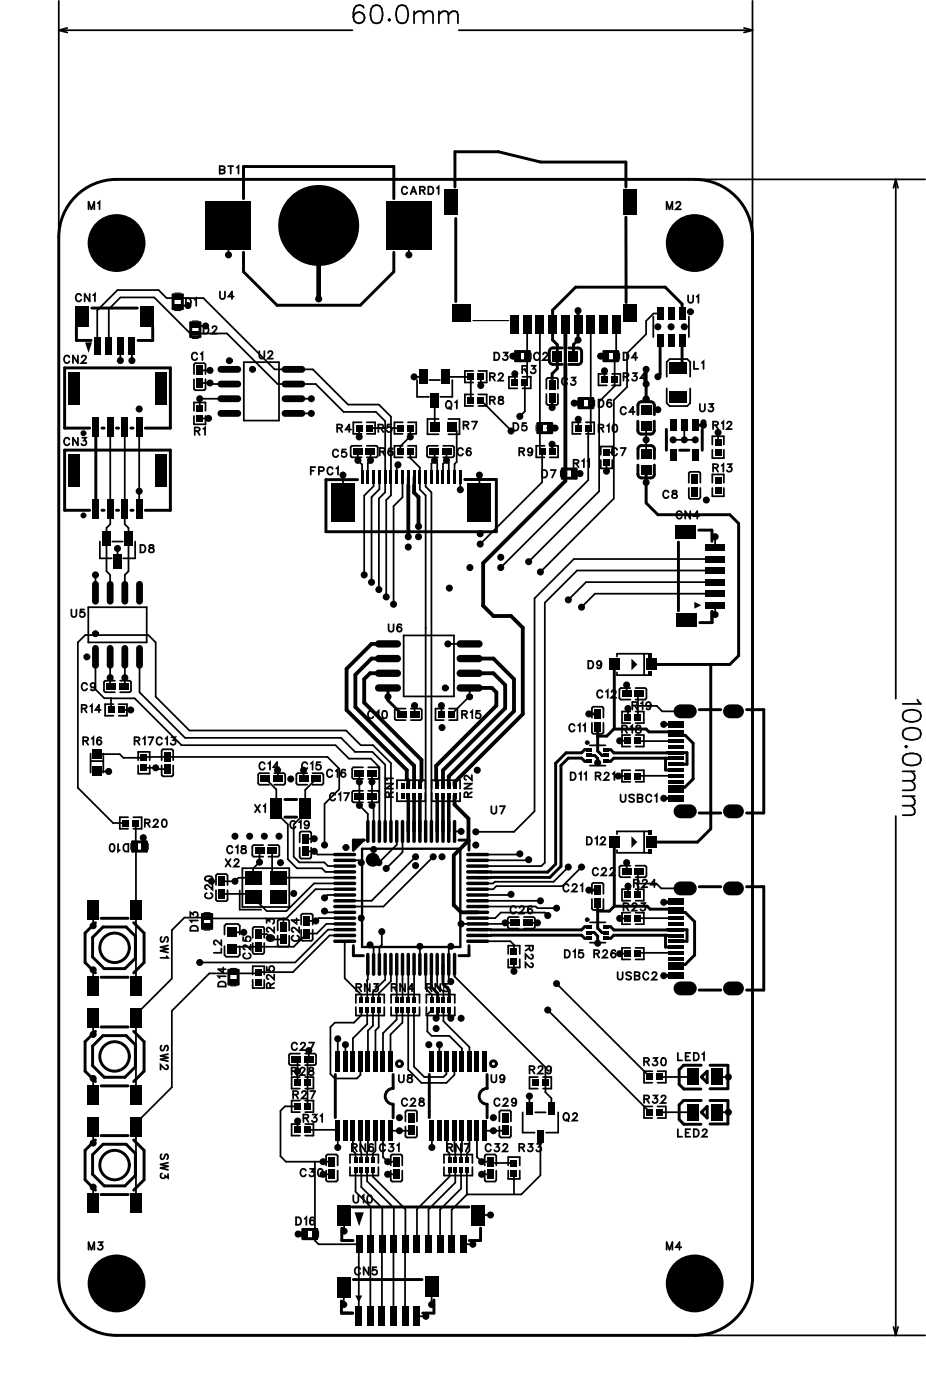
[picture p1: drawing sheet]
<svg xmlns="http://www.w3.org/2000/svg" width="80mm" height="121mm" viewBox="0 0 80 121" stroke-linecap="round" stroke-linejoin="round" font-family="sans-serif">
<defs><g id="words">
<g font-size="1.1" fill="#fff">
<text x="18.9" y="15.3">BT1</text>
<text x="34.7" y="17.1">CARD1</text>
<text x="7.6" y="18.4">M1</text>
<text x="57.6" y="18.4">M2</text>
<text x="6.5" y="26.4">CN1</text>
<text x="16" y="26.7">D1</text>
<text x="17.5" y="29.2">D2</text>
<text x="18.9" y="26.2">U4</text>
<text x="59.4" y="26.5">U1</text>
<text x="5.5" y="31.7">CN2</text>
<text x="16.5" y="31.4">C1</text>
<text x="22.4" y="31.3">U2</text>
<text x="38.5" y="35.6">Q1</text>
<text x="42.3" y="33.2">R2</text>
<text x="42.3" y="35.3">R8</text>
<text x="42.7" y="31.4">D3</text>
<text x="45.1" y="32.6">R3</text>
<text x="46.1" y="31.4">C2</text>
<text x="48.5" y="33.6">C3</text>
<text x="51.7" y="35.5">D6</text>
<text x="53.9" y="31.4">D4</text>
<text x="53.9" y="33.2">R34</text>
<text x="59.9" y="32.2">L1</text>
<text x="60.5" y="35.9">U3</text>
<text x="5.5" y="38.8">CN3</text>
<text x="16.8" y="37.9">R1</text>
<text x="26.8" y="41.3">FPC1</text>
<text x="28.7" y="39.8">C5</text>
<text x="29.1" y="37.7">R4</text>
<text x="32.6" y="37.7">R5</text>
<text x="32.8" y="39.7">R6</text>
<text x="39.5" y="39.7">C6</text>
<text x="40" y="37.4">R7</text>
<text x="44.3" y="37.5">D5</text>
<text x="44.8" y="39.7">R9</text>
<text x="46.8" y="41.6">D7</text>
<text x="49.5" y="40.7">R11</text>
<text x="51.7" y="37.7">R10</text>
<text x="52.8" y="39.7">C7</text>
<text x="53.6" y="36.1">C4</text>
<text x="61.6" y="37.4">R12</text>
<text x="61.6" y="41.1">R13</text>
<text x="57.3" y="43.4">C8</text>
<text x="58.4" y="45.2">CN4</text>
<text x="6.1" y="53.7">U5</text>
<text x="12.1" y="48.1">D8</text>
<text x="33.5" y="54.9">U6</text>
<text x="50.8" y="58.1">D9</text>
<text x="7" y="60">C9</text>
<text x="7" y="61.9">R14</text>
<text x="7.1" y="64.7">R16</text>
<text x="11.6" y="64.7">R17C13</text>
<text x="31.8" y="62.4">C10</text>
<text x="39.9" y="62.4">R15</text>
<text x="49.2" y="63.6">C11</text>
<text x="51.6" y="60.7">C12</text>
<text x="53.7" y="63.7">R18</text>
<text x="54.6" y="61.7">R19</text>
<text x="12.4" y="71.8">R20</text>
<text x="22" y="70.6">X1</text>
<text x="22.4" y="66.9">C14</text>
<text x="25" y="72">C19</text>
<text x="26" y="66.9">C15</text>
<text x="28.2" y="67.5">C16</text>
<text x="28.5" y="69.5">C17</text>
<text x="34.3" y="69" transform="rotate(-90 34.3 69)">RN1</text>
<text x="41.1" y="69" transform="rotate(-90 41.1 69)">RN2</text>
<text x="42.4" y="70.7">U7</text>
<text x="49.3" y="67.8">D11 R21</text>
<text x="53.6" y="69.7">USBC1</text>
<text x="11.2" y="72.7" transform="rotate(-180 11.2 72.7)">D10</text>
<text x="18.7" y="77.8" transform="rotate(-90 18.7 77.8)">C20</text>
<text x="19.4" y="75.3">X2</text>
<text x="19.6" y="74.1">C18</text>
<text x="48.6" y="77.4">C21</text>
<text x="50.7" y="73.4">D12</text>
<text x="51.2" y="76">C22</text>
<text x="54.7" y="77">R24</text>
<text x="13.6" y="81" transform="rotate(90 13.6 81)">SW1</text>
<text x="17.4" y="80.6" transform="rotate(-90 17.4 80.6)">D13</text>
<text x="19.4" y="82.5" transform="rotate(-90 19.4 82.5)">L2</text>
<text x="22" y="83" transform="rotate(-90 22 83)">C25</text>
<text x="24" y="81.5" transform="rotate(-90 24 81.5)">C23</text>
<text x="26.2" y="81.5" transform="rotate(-90 26.2 81.5)">C24</text>
<text x="44.1" y="79.3">C26</text>
<text x="45.2" y="81.7" transform="rotate(90 45.2 81.7)">R22</text>
<text x="48.8" y="83.1">D15 R26</text>
<text x="53.9" y="79.1">R23</text>
<text x="19.8" y="85.4" transform="rotate(-90 19.8 85.4)">D14</text>
<text x="24" y="85.5" transform="rotate(-90 24 85.5)">R25</text>
<text x="30.7" y="86.1">RN3</text>
<text x="33.8" y="86.1">RN4</text>
<text x="36.8" y="86.1">RN5</text>
<text x="53.3" y="85">USBC2</text>
<text x="13.6" y="90.4" transform="rotate(90 13.6 90.4)">SW2</text>
<text x="25.1" y="93.3">R28</text>
<text x="25.1" y="91.1">C27</text>
<text x="25.3" y="95.3">R27</text>
<text x="34.4" y="93.9">U8</text>
<text x="34.7" y="96">C28</text>
<text x="42.4" y="93.9">U9</text>
<text x="42.7" y="96">C29</text>
<text x="45.7" y="93.2">R29</text>
<text x="55.6" y="92.5">R30</text>
<text x="55.6" y="95.7">R32</text>
<text x="58.6" y="92">LED1</text>
<text x="13.6" y="99.8" transform="rotate(90 13.6 99.8)">SW3</text>
<text x="26.2" y="97.4">R31</text>
<text x="30.4" y="99.9">RN6 C31</text>
<text x="38.6" y="99.9">RN7</text>
<text x="41.9" y="99.9">C32</text>
<text x="44.8" y="99.9">R33</text>
<text x="48.6" y="97.2">Q2</text>
<text x="58.6" y="98.6">LED2</text>
<text x="25.5" y="106.2">D16</text>
<text x="25.9" y="102.1">C30</text>
<text x="30.5" y="104.3">U10</text>
<text x="7.6" y="108.4">M3</text>
<text x="30.6" y="110.6">CN5</text>
<text x="57.6" y="108.4">M4</text>
</g>
</g></defs>
<g fill="none" stroke="#000" stroke-width=".15">
<path d="M5.1 .1v20.4M5.1 2.6l.7 .2M5.1 2.6h25.4M5.8 2.4l-.7 .2M7.7 18.1v-.6l.2 .6 .3-.6v.6M8.5 17.6l.1-.1v.6M19 14.7h.4v.2l-.1 .1h-.3v-.6h.4v.2l-.1 .1M19.7 14.4h.5M19.8 19.5v2.5M20 14.4v.6M20.5 14.5l.1-.1v.6M31.5 .7a.45 .45 0 0 0-.5-.3 .45 .45 0 0 0-.4 .3v.8"/>
<path d="M32.3 .5a.51 .51 0 0 1 .7 .2 1.3 1.3 0 0 1-.1 1.2 .51 .51 0 0 1-.8-.2 1.3 1.3 0 0 1 .2-1.2zM33.7 1.6v.1v.1l-.1-.1zM34.5 .5a.51 .51 0 0 1 .7 .2 1.3 1.3 0 0 1-.1 1.2 .51 .51 0 0 1-.8-.2 1.3 1.3 0 0 1 .2-1.2zM35.2 16.3a.24 .24 0 0 0-.3-.2 .24 .24 0 0 0-.2 .3v.2a.24 .24 0 0 0 .2 .2 .24 .24 0 0 0 .3-.2M35.4 19.5v2.5M35.5 16.8l.3-.6 .2 .6M35.6 16.6h.3M35.8 1v1M35.8 1.3l.4-.3h.4v.3M36.3 16.5l.4-.1v-.2h-.4v.6M36.5 16.5l.2 .3M36.6 1.3l.4-.3h.4l.1 1"/>
<path d="M36.6 1.3v.7M37 16.2h.3a.35 .35 0 0 1 .2 .3 .35 .35 0 0 1-.2 .3h-.3zM37.8 16.3l.1-.1v.6M38 1.3l.3-.3h.4l.1 .3M38 1v1M38.8 1.3l.4-.3h.3l.1 1M38.8 1.3v.7M39.7 2.6h25.4M57.7 18.1v-.6l.2 .6 .3-.6v.6M58.5 17.6l.1-.1 .3 .1-.4 .5h.4M60.1 15.5h19.9M64.3 2.4l.8 .2"/>
<path d="M65.1 .1v20.4M65.1 2.6l-.8 .2M77.5 15.5l-.2 .8M77.5 15.5l.2 .8M77.5 15.5v44.9M6 38a.24 .24 0 0 0-.3-.1 .24 .24 0 0 0-.2 .2v.2a.24 .24 0 0 0 .2 .2 .24 .24 0 0 0 .3-.1M6 30.9a.24 .24 0 0 0-.3-.1 .24 .24 0 0 0-.2 .2v.2a.24 .24 0 0 0 .2 .2 .24 .24 0 0 0 .3-.1M6.7 30.8v.6l-.4-.6v.6M6.7 37.9v.6l-.4-.6v.6M7 25.6a.24 .24 0 0 0-.3-.2 .24 .24 0 0 0-.1 .3v.1a.24 .24 0 0 0 .1 .3 .24 .24 0 0 0 .3-.2M7.1 30.9l.1-.1 .2 .1-.4 .5h.5M7.1 37.9h.3l-.1 .2a.22 .22 0 0 1 .1 .4 .22 .22 0 0 1-.4-.1"/>
<path d="M7.8 25.4v.7l-.5-.7v.7M8.1 25.5l.1-.1v.7M8.4 30v-3.2l1.8-1.7h3.5l.7 .7h3.2l6.2 6.2h3.3l3 3h2.7l1 1v6.8l-.4 .5v8.3M9.4 30v-3.3l1-1h2.9l3.2 3.1h3.1l4.4 4.4h3.3l2.4 2.4h2.8l.8 .8v6.2l-.5 .5v7.9M9.5 36.9v8.4l-.3 .4v3.7l.3 .3v1.6M10.4 30v1.2M10.8 36.9v8.4l.3 .4v3.7l-.3 .3v1.6M11.4 30v1.2M12 36.9v7.1M15.4 26.4h.9M16.1 25.8h.2a.35 .35 0 0 1 .2 .3 .35 .35 0 0 1-.2 .4h-.2zM16.8 32.8v.8l.1 .2 .8-.1 .1-.9"/>
<path d="M16.8 32.4v-.8l.1-.2 .8 .1 .1 .9M16.8 35.5v-.7h1v.7M16.8 36v.7h1v-.7M16.8 25.9l.2-.1v.7M16.8 37.3h.4v-.3h-.4v.6M16.9 28.2h.9M17.1 30.7a.24 .24 0 0 0-.3-.2 .24 .24 0 0 0-.2 .2v.2a.24 .24 0 0 0 .2 .3 .24 .24 0 0 0 .3-.2M17.1 37.3l.2 .3M17.3 32h.9M17.3 36.2h.7M17.4 30.6l.1-.1v.7M17.4 33.2l-.1-.1 2.5 .1"/>
<path d="M17.6 37.1l.1-.1v.6M17.6 28.2h.2a.35 .35 0 0 1 .2 .3 .35 .35 0 0 1-.2 .4h-.2zM18.4 28.4l.1-.2 .2 .1-.4 .6h.5M19 25.2v.5l.2 .2 .2-.1 .1-.6M19.8 34.5h-2.5v.8M20.2 25.7h-.4l.3-.5v.7M21.1 31.3h3v5.1h-3zM22.4 30.4v.4l.2 .2 .2-.1 .1-.5M23.2 30.5l.1-.1 .3 .1-.4 .5h.4M25.4 34.5h1.5M25.4 35.8h1.5M29.2 37h.3l.1-.2-.4-.1v.7"/>
<path d="M29.2 39a.24 .24 0 0 0-.2-.1 .24 .24 0 0 0-.2 .2v.2a.24 .24 0 0 0 .2 .2 .24 .24 0 0 0 .2-.1M29.4 37l.2 .4M29.9 38.9h-.3v.3a.23 .23 0 0 1 .3 0 .23 .23 0 0 1 0 .3 .23 .23 0 0 1-.4-.1M30.4 37.2h-.5l.3-.5v.7M31 39.1v.7l.3 .4v1.1M31.1 37v.8M31.3 38.6h-.9l-.1 .8 .2 .2h.8M31.3 36.5h-.7v1h.7M31.7 38.6h.8l.2 .1-.1 .8-.9 .1M31.7 36.5h.7v1h-.7M31.9 37h1.4M32 39.1v.7l-.2 .3v1.2"/>
<path d="M32.7 37h.4v-.2l-.4-.1v.7M32.8 39.1l.4-.1v-.2h-.4v.6M32.9 37l.3 .4M33.1 39.1l.2 .3M33.8 37h.8M33.8 36.7h-.3v.3a.23 .23 0 0 1 .3 0 .23 .23 0 0 1 0 .3 .23 .23 0 0 1-.3 0M34 38.8h-.1a.32 .32 0 0 0-.4 .2 .32 .32 0 0 0 .3 .4 .2 .2 0 0 0 .2-.2 .2 .2 0 0 0-.2-.2 .2 .2 0 0 0-.2 .2M34.8 36.5h-.7v1h.7M34.8 38.6h-.7v1h.7M35.3 36.5h.7v1h-.7M35.3 38.6h.7v1h-.7M35.5 37v.8l-.9 .8v.5"/>
<path d="M35.5 39.1v.5l.8 .8v2l.5 .5v29M35.8 32.6h.8M36.1 32.9v1.4h1M37.1 32.9h.9M37.6 39.1v.7M37.6 39.8l.2 .3v1.2M37.6 39.8l-.3 .3v1.2M37.6 34.6v2.3M37.6 36.9h.1M37.9 38.6h-.9l-.1 .8 .2 .2h.8M37.9 36.2h-.9v1.4h.9M38.3 38.6h.8l.2 .1-.1 .8-.9 .1"/>
<path d="M38.5 32.6h2.2v2M38.6 39.8l-.3 .3v1.2M38.6 39.8l.2 .2v1.3M38.6 34.8l.1-.1a.3 .3 0 0 1 .4 .3 .3 .3 0 0 1-.4 .3l-.1-.2zM38.6 39.1v.7M38.8 36.2h.9v1.4h-.9M38.8 35.2l.2 .2M39.1 36.9l.4 .4v2.7l-.2 .1v1.2M39.1 32.9v1.4h-1M39.4 34.8l.1-.1v.6M40 38.9a.24 .24 0 0 0-.2-.1 .24 .24 0 0 0-.2 .2v.2a.24 .24 0 0 0 .2 .2 .24 .24 0 0 0 .2-.1M40.1 36.8l.4-.1v-.2h-.4v.6"/>
<path d="M40.3 36.8l.2 .3M40.7 38.8a.32 .32 0 0 0-.4 .2 .32 .32 0 0 0 .2 .4 .2 .2 0 0 0 .2-.2 .2 .2 0 0 0-.1-.2 .2 .2 0 0 0-.3 .2M40.8 36.5h.5l-.4 .6M40.9 32.1h-.7v1h.7M40.9 34.1h-.7v1h.7M41.4 32.1h.7v1h-.7M41.4 34.1h.7v1h-.7M41.6 32.6v.7M41.6 34.6l2.6 2.7M42.4 32.6h.3l.1-.3h-.4v.6M42.4 34.6h.3l.1-.2-.4-.1v.7M42.6 32.6l.2 .3"/>
<path d="M42.6 34.6l.2 .4M42.8 30.5h.2a.35 .35 0 0 1 .2 .3 .35 .35 0 0 1-.2 .4h-.2zM43.1 32.4l.2-.1 .2 .1-.4 .5h.4M43.2 34.3v.2a.27 .27 0 0 1 .3 .1 .27 .27 0 0 1 0 .3h-.3a.27 .27 0 0 1 0-.3 .27 .27 0 0 1 .3-.1v-.2zM43.5 30.5h.4l-.2 .2a.22 .22 0 0 1 .2 .4 .22 .22 0 0 1-.4-.1M44.4 30.8h.5M44.4 36.6h.2a.35 .35 0 0 1 .2 .3 .35 .35 0 0 1-.2 .3h-.2zM44.5 32.3v.8M44.7 32.6h-.7v1h.7M44.9 39.1l.4-.1v-.2h-.4v.6M45.1 39.1l.2 .3M45.2 32l.3-.1 .1-.2-.4-.1v.7"/>
<path d="M45.2 32.6h.7v1h-.7M45.4 32l.2 .3M45.5 36.6h-.3v.3a.23 .23 0 0 1 .3 0 .23 .23 0 0 1 0 .3 .23 .23 0 0 1-.4-.1M45.6 28.1v4.8l-.2 .2v2.5l-.4 .4M46 31.6h.3l-.2 .3a.22 .22 0 0 1 .2 .3 .22 .22 0 0 1-.4 0M46 39a.2 .2 0 0 1-.2 .1 .2 .2 0 0 1-.1-.3 .2 .2 0 0 1 .3 0v.2a.31 .31 0 0 1-.2 .4l-.1-.1M46.6 30.7a.24 .24 0 0 0-.2-.2 .24 .24 0 0 0-.2 .2v.2a.24 .24 0 0 0 .2 .3 .24 .24 0 0 0 .2-.2M46.7 28.1v10.8l.2 .2v2.6l-5.4 5.4M47 30.7l.1-.2 .2 .1-.4 .6h.5M47.1 38.6h-.7v1h.7M47.3 34.1v.8l.1 .1h.8l.1-.9M47.3 33.6v-.8l.1-.1h.8l.1 .9"/>
<path d="M47.3 37h.7M47.5 38.6h.8v1h-.8M47.7 39.1h.1M47.7 38.4v.7M49.1 32.8a.24 .24 0 0 0-.3-.1 .24 .24 0 0 0-.2 .2v.2a.24 .24 0 0 0 .2 .2 .24 .24 0 0 0 .3-.1M49.4 32.7h.4l-.2 .2a.22 .22 0 0 1 .1 .4 .22 .22 0 0 1-.3-.1M49.7 34.9h.7M50 36.3v.7M50.2 36.5h-.7v1h.7M50.3 39.9l.2-.1v.6M50.7 36.5h.7v1h-.7M50.8 39.9l.2-.1v.6"/>
<path d="M50.9 37.8h.1M51.1 28.1v8.7l-.2 .2v4.5l-7.6 7.6M51.8 37h.3l.1-.2-.4-.1v.7M51.8 34.6h.2a.35 .35 0 0 1 .2 .3 .35 .35 0 0 1-.2 .3h-.2zM51.9 30.8h.6M52 39.3v-.7h1v.7M52 39.8v.7h1v-.7M52 37l.2 .4M52.3 32.1v.7M52.5 32.3h-.7v1h.7M52.5 36.8l.2-.1v.7M52.9 34.7l-.1-.1a.32 .32 0 0 0-.3 .2 .32 .32 0 0 0 .2 .4 .2 .2 0 0 0 .2-.2 .2 .2 0 0 0-.2-.2 .2 .2 0 0 0-.2 .2"/>
<path d="M52.9 32.3h.8v1h-.8M53.1 36.8a.32 .32 0 0 1 .3 .2 .32 .32 0 0 1-.2 .4l-.2-.1v-.3zM53.1 39.1h-.6M53.3 28.1v2.6l-.1 .1v2.6l-1.4 1.3v7.8l-6.1 6.1M53.4 38.9a.24 .24 0 0 0-.3-.1 .24 .24 0 0 0-.2 .2v.2a.24 .24 0 0 0 .2 .2 .24 .24 0 0 0 .3-.1M53.7 38.8h.4l-.3 .6M53.9 30.5h.2a.35 .35 0 0 1 .3 .3 .35 .35 0 0 1-.3 .4h-.2zM53.9 32.6h.4v-.3h-.4v.6M54.1 35.4a.24 .24 0 0 0-.2-.2 .24 .24 0 0 0-.2 .2v.2a.24 .24 0 0 0 .2 .3 .24 .24 0 0 0 .2-.2M54.1 32.6l.3 .3M54.7 32.3h.4l-.2 .2a.22 .22 0 0 1 .1 .4 .22 .22 0 0 1-.3-.1M54.9 35.6h-.5l.3-.4v.7"/>
<path d="M55.1 30.9h-.4l.3-.4v.7M55.9 32.7h-.5l.3-.4v.6M55.9 36.8v2.5M56.5 27.4v1.8M57.1 27.1h-.6l-.6 .7v1.1l-1.7 1.7v2.9l-1.1 1.1v8.5l-6.4 6.4M57.7 32.6v-1.3l.2-.2h1.5l.3 .2v1.3M57.7 33.6v1.3l.2 .2h1.5l.3-.2v-1.3M58.2 38h1.9M59.2 36.7v1.3M59.5 25.5v.5l.2 .2 .2-.1v-.6M59.6 27.4v1.8M60 31.3v.6h.4"/>
<path d="M60.3 25.7l.1-.2v.7M60.5 34.9v.5l.2 .2 .2-.1 .1-.6M60.7 31.4l.1-.1v.6M61.3 34.9h.4l-.2 .3a.22 .22 0 0 1 .1 .3 .22 .22 0 0 1-.3 0M61.6 38.5v-.8h1v.8M61.6 38.9v.7h1v-.7M61.7 36.8l.3-.1 .1-.2h-.4v.6M61.9 36.8l.2 .3M62.1 37.4v.9M62.4 36.6l.2-.1v.6M62.9 36.6l.1-.1 .3 .1-.4 .5h.4M6.2 52.7v.5l.2 .2 .2-.1v-.6"/>
<path d="M7.3 52.7h-.3l-.1 .3a.23 .23 0 0 1 .4 0 .23 .23 0 0 1-.1 .3 .23 .23 0 0 1-.3 0M7.5 59.2a.24 .24 0 0 0-.2-.1 .24 .24 0 0 0-.2 .2v.2a.24 .24 0 0 0 .2 .2 .24 .24 0 0 0 .2-.1M7.6 52.5h5.1v3.1h-5.1zM8.2 59.3a.2 .2 0 0 1-.2 .2 .21 .21 0 0 1-.1-.4 .2 .2 0 0 1 .3 .1v.1a.31 .31 0 0 1-.2 .4l-.1-.1M8.3 49.7v1.6M8.3 56.8v2.8l.7 .8h.6M8.6 46.8v1.5h1.1M9.5 56.8v2.5l.1 .1M9.7 46.8h.9M9.9 58.9h-.8l-.1 .1v.8l.9 .1M10.2 47.4v1.3M10.4 58.9h.8l.1 .1v.8l-.9 .1"/>
<path d="M10.8 56.8v2.5l-.1 .1M11.7 46.8v1.5h-1M12.1 56.8v3.1l3.9 3.9h13.5l1.2 1.2h1.5l1.1 1.2v5.7M12.1 47.1h.3a.35 .35 0 0 1 .2 .4 .35 .35 0 0 1-.2 .3h-.3zM12.9 47.2v.2a.27 .27 0 0 1 .3 0 .27 .27 0 0 1 .1 .4h-.4a.27 .27 0 0 1 0-.4 .27 .27 0 0 1 .4 0v-.2zM26.9 40.7h.2M27.3 40.4h-.4v.7M27.6 40.7h.4v-.2l-.4-.1v.7M28.8 40.6a.24 .24 0 0 0-.3-.2 .24 .24 0 0 0-.2 .3v.1a.24 .24 0 0 0 .2 .3 .24 .24 0 0 0 .3-.2M29.1 40.5l.1-.1v.7M29.7 41.1v2.4M32.3 41.3v.8l-.8 .8v6.8"/>
<path d="M32.8 41.3v1l-.7 .7v7.4M33.6 54v.5l.2 .1h.2v-.6M34.4 40.2l-.1 .1v1M34.7 54.1v-.1a.32 .32 0 0 0-.4 .3 .32 .32 0 0 0 .2 .3 .2 .2 0 0 0 .2-.1 .2 .2 0 0 0-.1-.3 .2 .2 0 0 0-.3 .2M34.8 41.3v1.7l-.8 .8v8.5M34.9 55h4.4v5.2h-4.4zM36.8 41.3v.8l.5 .5v29.3M36.8 54.3h.1M38.7 55.7h1.9M39.8 41.3v1.1M40.6 59.5v.7l-1.6 1.6M41.5 41.1v2.3"/>
<path d="M46.9 40.7h.2a.35 .35 0 0 1 .2 .3 .35 .35 0 0 1-.2 .3h-.2M47.6 40.7h.5l-.4 .6M49.6 41h.6M49.6 40.1l.4-.1v-.2h-.4v.6M49.8 40.1l.2 .3M50.9 57.2h.2a.35 .35 0 0 1 .2 .3 .35 .35 0 0 1-.2 .3h-.2zM52 57.4a.2 .2 0 0 1-.3 .2 .2 .2 0 0 1 0-.4 .2 .2 0 0 1 .3 .1v.1a.31 .31 0 0 1-.2 .4l-.2-.1M52.1 59.9a.24 .24 0 0 0-.3-.2 .24 .24 0 0 0-.2 .3v.1a.24 .24 0 0 0 .2 .3 .24 .24 0 0 0 .3-.2M52.4 59.8l.2-.1v.7M52.5 40v.8M52.9 59.9l.1-.2 .3 .1-.4 .6h.4M53.4 58.2v.2h2.7"/>
<path d="M54.2 59.3v.7M54.5 59.5l-.9 .1v.8l.1 .1h.8M55 59.5h.8l.1 .2v.8h-.9M55.7 56.6v1.8M56.1 56.6h-2.7v.2M57.8 42.6a.24 .24 0 0 0-.3-.2 .24 .24 0 0 0-.1 .3v.1a.24 .24 0 0 0 .1 .3 .24 .24 0 0 0 .3-.2M58.2 42.5v.2a.27 .27 0 0 1 .3 0 .27 .27 0 0 1 0 .4h-.3a.27 .27 0 0 1 0-.4 .27 .27 0 0 1 .3 0v-.2zM59 44.4a.24 .24 0 0 0-.3-.2 .24 .24 0 0 0-.2 .3v.1a.24 .24 0 0 0 .2 .3 .24 .24 0 0 0 .3-.2M59.6 42.2v.8l.1 .2M59.6 41.8v-.8l.1-.2 .8 .1 .1 .9M59.7 44.2v.7l-.4-.7v.7M60.5 44.6h-.5l.3-.4v.7"/>
<path d="M60.6 42.2l-.1 .9-.8 .1M61.6 41.8v-.8h1v.8M61.6 42.2v.7h1v-.7M61.7 40.5l.3-.1 .1-.2h-.4v.6M61.9 49.4h-12l-2.8 2.7v22.5l-.3 .3h-5.5M61.9 48.4h-12.3l-3.4 3.4v18.4l-1.7 1.8h-3.3M61.9 46.4v1M61.9 52.4v.8M61.9 51.4h-10.4l-1.2 1.1M61.9 50.4h-11.2l-1.5 1.5M61.9 40.5l.2 .3M62.4 40.3l.2-.1v.6"/>
<path d="M62.9 40.2h.4l-.2 .2a.22 .22 0 0 1 .1 .3 .22 .22 0 0 1-.3 0M7.1 61.3h.3l.1-.3h-.4v.6M7.2 64.1h.4v-.3h-.4v.6M7.3 61.3l.2 .3M7.4 64.1l.2 .3M7.8 61.1l.2-.1v.6M7.8 65.8h1.1M7.8 65.2v1.6M7.9 63.9l.2-.1v.6M8.1 78.7v1.4M8.4 65.2h2l.3 .4h1.7l.1-.1h15.8l1 1v1.8l-1.2 1.2v3.6M8.4 66.7h1"/>
<path d="M8.7 61.4h-.4l.3-.4v.6M8.8 63.9l-.1-.1a.32 .32 0 0 0-.4 .2 .32 .32 0 0 0 .3 .4 .2 .2 0 0 0 .2-.2 .2 .2 0 0 0-.2-.2 .2 .2 0 0 0-.2 .2M8.9 65.2v1.6M9.6 73a.32 .32 0 0 1 .4 .3 .32 .32 0 0 1-.3 .4l-.2-.2v-.2zM9.6 60.4v1M9.6 60.4h2l4.1 4.1h13.3l1.2 1.1h1.9l.7 .8v5.5M9.8 60.9h-.7v1h.7M10.2 73v.7l.2-.2M10.3 60.9h.7v1h-.7M10.5 61.4h.8M10.8 73h.3v.7h-.2a.36 .36 0 0 1-.1-.7zM10.9 71.2h-1.1l-3.1-3.1v-12.5l.7-.7h5.4l.7 .7v4.7l2.9 2.9h13.5l1.3 1.3h1.1l1.5 1.5v5.9"/>
<path d="M11.1 70.7h-.7v1h.7M11.5 70.7h.7v1h-.7M11.6 64.1h.4v-.3h-.4v.6M11.7 71.2h.1M11.7 71.2l.1 14.1M11.9 64.1l.2 .3M11.9 65.8v-.8h1v.8M11.9 66.2v.7h1v-.7M12.4 63.9l.1-.1v.6M12.4 72.5v.7M12.4 66.4l2.1 .1M12.5 71.2h.4v-.3h-.4v.6"/>
<path d="M12.7 71.2l.3 .3M12.8 63.8h.5l-.4 .6M13.3 71l.1-.1 .3 .1-.4 .5h.4M14 65.8v-.8l.1-.2 .8 .1 .1 .9M14 66.2v.9l.8 .1 .2-.2v-.8M14 63.9a.24 .24 0 0 0-.3-.1 .24 .24 0 0 0-.2 .2v.2a.24 .24 0 0 0 .2 .2 .24 .24 0 0 0 .3-.1M14.1 70.9a.32 .32 0 0 1 .4 .3 .32 .32 0 0 1-.3 .3l-.2-.1v-.2zM14.3 63.9l.2-.1v.6M14.8 63.8h.4l-.2 .2a.22 .22 0 0 1 .1 .4 .22 .22 0 0 1-.3-.1M16.5 79.3v-.4l.2 .2a.22 .22 0 0 1 .4-.2 .22 .22 0 0 1-.1 .4M17.1 79.6h-.6l.1 .2M17.8 75.9a.32 .32 0 0 1 .4-.1 .32 .32 0 0 1 .1 .3 .32 .32 0 0 1-.4 .2 .32 .32 0 0 1-.1-.4z"/>
<path d="M17.9 77.3a.24 .24 0 0 0-.2 .2 .24 .24 0 0 0 .3 .2h.1a.24 .24 0 0 0 .3-.2 .24 .24 0 0 0-.2-.2M18.4 76.5v.5l-.5-.4-.2 .2 .2 .1M18.7 77v.8l.1 .2 .8-.1 .1-.9M18.7 76.6v-.8l.1-.2 .8 .1 .1 .9M19.5 74.3l.4 .7M19.9 74.3l-.4 .7M20.1 73.3a.24 .24 0 0 0-.3-.1 .24 .24 0 0 0-.2 .2v.2a.24 .24 0 0 0 .2 .2 .24 .24 0 0 0 .3-.1M20.3 74.5l.1-.2 .2 .1-.4 .6h.5M20.4 73.3l.2-.1v.6M20.7 77v1.7h1.9M20.9 73.2v.2a.27 .27 0 0 1 .3 .1 .27 .27 0 0 1 0 .3h-.3a.27 .27 0 0 1 0-.3 .27 .27 0 0 1 .3-.1v-.2zM21 75.1h4v3.4h-4z"/>
<path d="M22 69.6l.5 .7M22.4 73.6v1l-.5 .5v.8h-1.3l-.3 .3h-1.1M22.5 69.6l-.5 .7M22.8 73.1h-.8l-.2 .2 .1 .8h.9M22.8 69.7l.1-.1v.7M22.9 66.1a.24 .24 0 0 0-.3-.2 .24 .24 0 0 0-.2 .3v.1a.24 .24 0 0 0 .2 .3 .24 .24 0 0 0 .3-.2M23.1 79.8v-.3l.2 .2a.22 .22 0 0 1 .4-.2 .22 .22 0 0 1-.1 .4M23.1 67.4v.1l.8 .8v2l1 1v3l.8 .8h2.1l.4 .3h1.6M23.2 66.1l.2-.2v.7M23.2 73.1h.8l.2 .2-.1 .8h-.9M23.3 66.9h-.8l-.2 .1 .1 .8 .9 .1M23.5 73.6v1.8l.6 .5"/>
<path d="M23.7 66.9h.8l.2 .1-.1 .8-.9 .1M24 66.6v.8M24.1 75.9h5.7M24.1 75.9h.1M24.1 66.4h-.4l.3-.5v.7M24.5 79.5v.7M25.6 71.2a.24 .24 0 0 0-.3-.2 .24 .24 0 0 0-.2 .3v.1a.24 .24 0 0 0 .2 .3 .24 .24 0 0 0 .3-.2M25.7 79.4v.5l-.5-.3h.7M25.9 71.1l.1-.1v.7M25.9 73.3v.8l.2 .2 .8-.1v-.9M25.9 72.9v-.8l.2-.2 .8 .1v.9M26 80v-.8l.2-.2 .8 .1v.9"/>
<path d="M26.3 66.6v.8M26.4 73.6h.8l.3 .3h2.3M26.4 72.6h.8M26.6 66.9h-.9l-.1 .8 .2 .2h.8M26.6 66.1a.24 .24 0 0 0-.3-.2 .24 .24 0 0 0-.2 .3v.1a.24 .24 0 0 0 .2 .3 .24 .24 0 0 0 .3-.2M26.7 71.2a.2 .2 0 0 1-.3 .2 .2 .2 0 0 1 0-.3 .2 .2 0 0 1 .3 0v.1a.31 .31 0 0 1-.2 .5l-.1-.1M26.9 66.1l.1-.2v.7M27 66.9h.8l.2 .1-.1 .8-.9 .1M27.3 67.4l-.9 .9v2l-1 1v2.8l.5 .5h2.1l.4 .3h1.4M27.7 65.9h-.3v.3a.23 .23 0 0 1 .3 0 .23 .23 0 0 1 0 .3 .23 .23 0 0 1-.4 0M28.1 78.8l.1 .1h1.6M28.7 66.7a.24 .24 0 0 0-.2-.1 .24 .24 0 0 0-.2 .2v.2a.24 .24 0 0 0 .2 .2 .24 .24 0 0 0 .2-.1"/>
<path d="M29 68.8a.24 .24 0 0 0-.3-.2 .24 .24 0 0 0-.2 .2v.2a.24 .24 0 0 0 .2 .3 .24 .24 0 0 0 .3-.2M29 66.7l.2-.1v.6M29.3 68.7l.1-.1v.7M29.7 68.6h.5l-.3 .7M29.8 74.9h.1M29.8 79.9h-1.6l-.8 .9h-.9l-1.1 1.1h-5.2l-.1 .2M29.8 76.9h-2.5l-2.5 2.6-8.9-.1-1 1.1v4.2l-3.1 3.1v6.9M29.8 76.4h-2.6l-2.4 2.4h-1.7l-1.5-1.5h-2.4M29.8 75.4h.1M29.8 79.4h-2.2l-.3 .3h-.8M29.8 74.4h1.2l.2 .2M29.8 77.4h-1.5l-.2 .3"/>
<path d="M29.9 66.7l-.1-.1a.32 .32 0 0 0-.4 .2 .32 .32 0 0 0 .3 .4 .2 .2 0 0 0 .2-.2 .2 .2 0 0 0-.2-.2 .2 .2 0 0 0-.2 .2M31.1 66.9v2.8l.7 .7v1.5M31.4 66.4h-.8l-.1 .1v.8l.9 .1M31.4 68.4h-.8l-.1 .2v.8h.9M31.9 66.4h.7l.2 .1v.8l-.9 .1M31.9 68.4h.7l.2 .2v.8h-.9M32.2 66.9v2.8l.1 .1v2.1M32.3 61.6a.24 .24 0 0 0-.3-.1 .24 .24 0 0 0-.2 .2v.2a.24 .24 0 0 0 .2 .2 .24 .24 0 0 0 .3-.1M32.6 61.6l.1-.1v.6M33.1 61.5a.32 .32 0 0 1 .4 .3 .32 .32 0 0 1-.2 .3l-.2-.1v-.2zM33.4 67.8h.6l-.6 .4h.6M33.7 69l-.1-.4h-.2v.4h.6"/>
<path d="M34 67.3h-.6l.1 .2M34 68.5l-.3 .2M34.3 71.9v1.2l-1.5 1.5M34.3 68.2v-.7h2.5v.7M34.3 68.6v.7h2.5v-.7M34.8 71.9v1.8l-1.4 1.4M35.1 61.3h-.9l-.1 .8 .2 .2h.8M35.5 61.3h.8l.2 .2-.1 .8h-.9M35.9 61v.8M35.9 74.1l-3.8 3.8h-2.3M37.3 67.5h2.5v.7M37.5 74.1l-4.3 4.3h-3.4"/>
<path d="M38.2 61v.8M38.4 61.3h-.7v1h.7M38.8 61.3h.8v1h-.8M39.3 71.9h.6M39.8 68.6v.7h-2.5M40 61.8h.3l.1-.2-.4-.1v.6M40.2 67.8h.6l-.6 .4h.6M40.2 61.8l.2 .3M40.5 69l-.1-.4h-.2v.4h.6M40.7 61.6l.1-.1v.6M40.8 67.1v.4l-.5-.4-.1 .2 .1 .2M40.8 68.5l-.3 .2"/>
<path d="M41.3 78.4h5l.2 .2h1.6M41.3 77.9h5.4M41.5 61.5h-.3v.3a.23 .23 0 0 1 .3 0 .23 .23 0 0 1 0 .3 .23 .23 0 0 1-.4-.1M42.5 69.7v.5l.2 .2 .2-.1v-.6M43.2 69.7h.5l-.3 .7M44.2 77.4h-2.9M44.5 79.8h-.8l-.1 .1h-3.7M44.6 78.5a.24 .24 0 0 0-.3-.1 .24 .24 0 0 0-.2 .2v.2a.24 .24 0 0 0 .2 .2 .24 .24 0 0 0 .3-.1M44.9 79.3h-.8l-.2 .2 .1 .8h.9M44.9 78.5l.2-.1 .2 .1-.4 .5h.4M45 73.9h-3.7M45.3 79.3h.8l.2 .2-.1 .8h-.9"/>
<path d="M45.6 79.8h.9M45.7 74.4h-4.4M46 78.5v-.1a.32 .32 0 0 0-.4 .2 .32 .32 0 0 0 .2 .4 .2 .2 0 0 0 .3-.2 .2 .2 0 0 0-.2-.2 .2 .2 0 0 0-.3 .2M47.4 79.2l-.3-.3h-3.8l-.5 .5h-1.5M49.2 75l-1.3 1.3h-5.1l-.1 .1h-1.4M49.2 76.6a.24 .24 0 0 0-.3-.1 .24 .24 0 0 0-.2 .2v.2a.24 .24 0 0 0 .2 .2 .24 .24 0 0 0 .3-.1M49.4 66.8h.2a.35 .35 0 0 1 .2 .3 .35 .35 0 0 1-.2 .4h-.2zM49.5 76.6l.1-.1 .3 .1-.4 .5h.4M49.7 62.8a.24 .24 0 0 0-.3-.2 .24 .24 0 0 0-.2 .3v.1a.24 .24 0 0 0 .2 .3 .24 .24 0 0 0 .3-.2M50 62.8l.1-.2v.7M50.1 66.9l.1-.1v.7M50.2 76.6l.2-.1v.6"/>
<path d="M50.3 75l-1.7 1.7h-5.7l-.2 .2h-1.4M50.4 62.8l.2-.2v.7M50.5 66.9l.2-.1v.7M50.8 72.4h.2a.35 .35 0 0 1 .2 .3 .35 .35 0 0 1-.2 .4h-.2zM51 64.5h1.4M51 66.2h1.4M51 79.8h1.4M51.2 62.5v.8l.1 .2 .8-.1 .1-.9M51.2 62.1v-.8l.1-.2 .8 .1 .1 .9M51.2 77.8v.8l.1 .1h.8l.1-.9M51.2 77.3v-.8l.1-.1h.8l.1 .9M51.5 72.5l.1-.1v.7"/>
<path d="M51.5 67.1h.4v-.2l-.4-.1v.7M51.7 75.2a.24 .24 0 0 0-.2-.1 .24 .24 0 0 0-.2 .2v.2a.24 .24 0 0 0 .2 .2 .24 .24 0 0 0 .2-.1M51.7 67.1l.2 .4M52 72.6l.1-.2 .2 .1-.4 .6h.5M52.1 75.2l.1-.1 .2 .1-.4 .5h.5M52.3 67l.1-.2 .3 .1-.4 .6h.4M52.8 75.2l.1-.1 .3 .1-.4 .5h.4M53 66.9l.1-.1v.7M53.4 73.5v.3h2.7M53.5 67.1h.8M53.6 79.5h.7M53.6 64.1h.7"/>
<path d="M53.7 68.7v.5l.2 .2 .2-.1v-.6M53.8 63.1l.4-.1v-.2h-.4v.6M53.9 78.4h.4v-.2l-.4-.1v.7M54 63.1l.2 .3M54.1 78.4l.3 .4M54.2 74.6v.8M54.3 61.3v.8M54.3 76.7v.7M54.5 74.9h-.9v.8l.1 .2h.8M54.5 76.9h-.7v1h.7M54.5 61.6h-.7v.9h.7M54.5 63.6h-.7v1h.7"/>
<path d="M54.5 66.6h-.7v1h.7M54.5 79h-.7v.9h.7M54.5 62.9l.2-.1v.6M54.7 61h.4v-.2l-.4-.1v.7M54.7 78.3l.1-.2 .3 .2-.4 .5h.4M54.8 76.4h.4v-.2l-.4-.1v.6M54.8 68.8l-.1-.1-.3 .1 .1 .2 .3 .1v.2l-.1 .1-.3-.1M54.9 61l.2 .4M55 74.9h.8l.1 .1v.8l-.9 .1M55 76.9h.7v1h-.7M55 63.6h.7v1h-.7M55 61.6h.7v.9h-.7"/>
<path d="M55 66.6h.7v1h-.7M55 79h.7v.9h-.7M55 76.4l.2 .3M55.1 62.8v.2a.27 .27 0 0 1 .3 .1 .27 .27 0 0 1 0 .3h-.3a.27 .27 0 0 1 0-.3 .27 .27 0 0 1 .3-.1v-.2zM55.1 69l.4 .1 .1 .2-.2 .1h-.3v-.7l.4 .1v.2h-.1M55.2 64.1h3.3M55.2 61.1h1.6l.5 .4h2M55.2 76.4h1.6l.4 .5h2.1M55.3 60l-.1 .1v2M55.3 75.4l-.1 .1v1.9M55.4 60.9l.2-.2v.7M55.5 78.1h.3l-.2 .3a.22 .22 0 0 1 .2 .3 .22 .22 0 0 1-.4 0"/>
<path d="M55.6 76.2l.1-.1 .3 .1-.4 .5h.4M55.7 71.9v1.9M56.1 71.9h-2.7v.3M56.3 60.9a.2 .2 0 0 1-.3 .2 .2 .2 0 0 1-.1-.3 .2 .2 0 0 1 .4 0v.1a.31 .31 0 0 1-.3 .5l-.1-.1M56.3 68.9a.24 .24 0 0 0-.2-.2 .24 .24 0 0 0-.2 .3v.1a.24 .24 0 0 0 .2 .3 .24 .24 0 0 0 .2-.2M56.6 68.9l.2-.2v.7M56.7 76.5h-.4l.3-.4v.6M58.5 67.1h-3.3M58.5 79.4l-3.3 .1M77.5 70.6v44.9M78.1 66.7h1M78.1 67.5h.7"/>
<path d="M78.1 68.9h1M78.1 69.7h.7M78.1 61.6a1.21 1.21 0 0 1 1.5 0 .51 .51 0 0 1-.3 .8 1.3 1.3 0 0 1-1.2-.2v-.2zM78.1 63.2a1.21 1.21 0 0 1 1.5 0 .51 .51 0 0 1-.3 .7 1.3 1.3 0 0 1-1.2-.1v-.2zM78.1 65.4a1.21 1.21 0 0 1 1.5 0 .51 .51 0 0 1-.3 .7 1.3 1.3 0 0 1-1.2-.1v-.2zM78.4 64.5v.1v.1l-.1-.1zM78.8 66.7l.3 .4-.1 .4h-.2M78.8 67.5l.3 .4-.1 .4-.9 .1M78.8 68.9l.3 .4-.1 .3-.2 .1M78.8 69.7l.3 .4-.1 .3-.9 .1M79.3 60.5l.3 .4h-1.5M8.1 83.9v1.4"/>
<path d="M8.1 88.1v1.4M8.1 93.3v1.4M8.1 97.5v1.4M14 90.4l-.1 .2 .1 .3 .1-.1 .2-.3 .1-.1 .1 .2-.1 .3M14 99.8l-.1 .2 .1 .3 .1-.1 .2-.3 .1-.1 .1 .2-.1 .3M14 81.1l-.1 .1 .1 .3h.1l.2-.4h.1l.1 .1-.1 .3M14.4 92.1l.1 .2-.1 .2-.5-.4v.4M14.4 82.7l.1 .2h-.6M14.5 91.2l-.6 .1 .6 .2-.6 .1 .6 .2M14.5 81.8l-.6 .1 .6 .2-.6 .1 .6 .2M16.5 80.2a.36 .36 0 0 1 .6 .1v.2h-.6zM18.9 85a.36 .36 0 0 1 .6 .1v.2h-.6z"/>
<path d="M19.1 81.3v.4l-.5-.4-.1 .3 .1 .1M19.1 82.1v.3h-.6M19.3 83.7v.5l-.4-.4h.6M19.4 80.8v-.7l.2-.2h1l.1 .2v.7M19.4 81.9v.7l.2 .2h1l.1-.2v-.7M19.5 84.5h-.6l.1 .1M20.1 80.7h1M21 81.1v.3h.3a.23 .23 0 0 1 0-.3 .23 .23 0 0 1 .3 0 .23 .23 0 0 1 0 .3M21.2 82.5a.24 .24 0 0 0-.2 .2 .24 .24 0 0 0 .3 .2h.1a.24 .24 0 0 0 .3-.2 .24 .24 0 0 0-.2-.2M21.7 81.7v.5l-.5-.4-.2 .2 .2 .1M21.9 81.6v.8l.1 .1h.8l.1-.9M21.9 81.1v-.8l.1-.1h.8l.1 .9"/>
<path d="M21.9 84.8v.7h1v-.7M21.9 84.3v-.7h1v.7M22.4 80.8h.7l.4 .5h1M23.1 83.6v.3l.2 .1a.23 .23 0 0 1 0-.4 .23 .23 0 0 1 .4 .1 .23 .23 0 0 1-.1 .3M23.2 80.9a.24 .24 0 0 0-.1 .3 .24 .24 0 0 0 .2 .2h.2a.24 .24 0 0 0 .2-.2 .24 .24 0 0 0-.1-.3M23.4 85.5l-.1-.4h-.2v.4h.6M23.7 84.3v.4l-.5-.4-.1 .3 .1 .1M23.7 80.2v.4l-.5-.4-.1 .3 .1 .1M23.7 85l-.3 .3M24 80.5v-.8l.2-.1h.8v.9M24 80.9v.8l.2 .2M25 80.9v.8l-.1 .2"/>
<path d="M25.2 92.7l.4-.1v-.2h-.4v.6M25.4 94.7h.3l.1-.3h-.4v.6M25.4 80.9a.24 .24 0 0 0-.2 .3 .24 .24 0 0 0 .3 .2h.1a.24 .24 0 0 0 .3-.2 .24 .24 0 0 0-.2-.3M25.4 92.7l.3 .3M25.6 94.7l.2 .3M25.6 91.6l.1 .2v1.9M25.7 90.3a.24 .24 0 0 0-.3-.1 .24 .24 0 0 0-.2 .2v.2a.24 .24 0 0 0 .2 .2 .24 .24 0 0 0 .3-.1M25.7 97v.7M25.7 95.7h-1.1l-.3 .4v3.9l.4 .5h4M25.7 97h.1M25.9 80.2v.4l-.6-.4-.1 .3 .2 .1M25.9 91.1h-.8l-.1 .2v.8h.9"/>
<path d="M25.9 93.2h-.7v1h.7M25.9 95.2h-.7v1h.7M25.9 97.2h-.7v1h.7M26 92.5l.1-.1 .3 .1-.4 .5h.4M26 90.3l.1-.1 .3 .1-.4 .5h.4M26 80.4v.8l.2 .2 .8-.1v-.9M26.1 94.5l.1-.1 .3 .1-.4 .5h.4M26.2 96.7h.4v-.2l-.4-.1v.7M26.4 91.1h.8l.1 .2v.8h-.9M26.4 93.2h.7v1h-.7M26.4 95.2h.7v1h-.7M26.4 97.2h.7v1h-.7"/>
<path d="M26.5 96.7l.2 .4M26.6 97.7h2.5l.1 .1M26.7 90.9v.7l-.1 .2v3.9M26.7 90.2h.5l-.4 .6M26.8 92.4v.2a.27 .27 0 0 1 .3 .1 .27 .27 0 0 1 0 .3h-.3a.27 .27 0 0 1 0-.3 .27 .27 0 0 1 .3-.1v-.2zM26.8 94.4h.5l-.4 .6M27 96.4h.4l-.2 .3a.22 .22 0 0 1 .2 .3 .22 .22 0 0 1-.4-.1M27.7 96.5l.2-.1v.7M29.2 89.9v1.9M29.2 97.8v1.5M29.2 97.8h.1M29.8 80.9h-1.3l-3.2 3.2h-2.9l-.2 .1h-4.1l-3.2 3.3v6.6l-3.1 3.1v6.9"/>
<path d="M29.8 80.4h-1.4l-2.9 2.9h-8.2M29.8 81.4v3.2l1.5 1.5v.4M29.9 90.4v1.4M30.4 99.3l.4-.1v-.2h-.4v.6M30.5 97.8v1.8l.2 .2v.6M30.6 99.3l.3 .3M30.8 87.1v.8h2.4v-.8M30.8 86.8v-.8h2.4v.8M30.8 85.4h.4v-.2l-.4-.1v.7M31 85.4l.2 .4M31.2 99l.4 .6v-.6M31.2 99.6v.8"/>
<path d="M31.2 97.8v1.8M31.3 87.4v.4l-.7 .7h-1.6l-.4 .3v4.1l.4 .4h1.9l.3-.3v-1.2M31.8 87.4v1.2l-1.3 1.2v2M31.8 83.4v3.1M31.8 97.8l-.1 2.6M32 85.1v.7l-.5-.7v.7M32 81.7l.3 .3v1.4M32.3 87.4v1.3l-.5 .5v2.6M32.3 99h-.1a.32 .32 0 0 0-.3 .2 .32 .32 0 0 0 .2 .4 .2 .2 0 0 0 .2-.2 .2 .2 0 0 0-.2-.2 .2 .2 0 0 0-.2 .2M32.3 85.1h.4l-.2 .3a.22 .22 0 0 1 .2 .3 .22 .22 0 0 1-.4-.1M32.5 97.8v1.8l-.3 .2v.6M32.8 87.4v1.5l-.3 .2v2.7"/>
<path d="M33 80.6v1.1l-.2 .2v1.5M33.1 97.8v2.3l.4 .4h.8M33.3 99.1a.24 .24 0 0 0-.3-.1 .24 .24 0 0 0-.2 .2v.2a.24 .24 0 0 0 .2 .2 .24 .24 0 0 0 .3-.1M33.3 83.4v1.3l-1 1.1v.7M33.7 99h.3l-.2 .2a.22 .22 0 0 1 .2 .3 .22 .22 0 0 1-.4 0M33.8 83.4v1.5l-1 1v.6M33.8 86.8v-.8h2.5v.8M33.8 87.1v.8h2.5v-.8M33.9 85.4h.3l.1-.2-.4-.1v.7M34.1 85.4l.2 .4M34.3 87.4v.8l-1.2 1.2v2.4M34.3 83.4v3.1"/>
<path d="M34.3 99.1l.2-.1v.6M34.5 93v.5l.2 .1 .2-.1v-.5M34.8 87.4v1.1l-1 1v2.3M34.8 83.4v3.1M34.8 86.5h.1M35 85.1v.7l-.4-.7v.7M35.1 97v-.8l.1-.1h.8l.1 .9M35.1 97.5v.9h.8l.2-.2v-.7M35.2 95.2a.24 .24 0 0 0-.3-.2 .24 .24 0 0 0-.2 .3v.1a.24 .24 0 0 0 .2 .3 .24 .24 0 0 0 .3-.2M35.3 93v.2a.27 .27 0 0 1 .3 .1 .27 .27 0 0 1 0 .3h-.3a.27 .27 0 0 1 0-.3 .27 .27 0 0 1 .3-.1v-.2zM35.3 87.4v5.1l1.2 1.2h2.1l.7-.7v-1.2M35.3 83.4v3.1"/>
<path d="M35.3 86.5h.1M35.5 95.2l.2-.2 .2 .1-.4 .6h.4M35.6 97.8h-1.8M35.8 85.5h-.5l.3-.4v.7M35.8 87.4v4.9l.9 .9h1.7l.2-.3 .1-1.1M35.8 83.4v3.1M36.3 95v.2a.27 .27 0 0 1 .3 .1 .27 .27 0 0 1 0 .3h-.3a.27 .27 0 0 1 0-.3 .27 .27 0 0 1 .3-.1v-.2zM36.3 81.9v1.5M36.8 83.4v2.1l.6 .6v.4M36.9 87.1v.8h2.4v-.8M36.9 86.8v-.8h2.4v.8M36.9 85.4h.4v-.2l-.4-.1v.7"/>
<path d="M37.1 85.4l.2 .4M37.4 97.8v1.5M37.4 87.4l-.4 .4v1.4l.3 .4h1.6l1.1 1.1v1.1M37.8 83.4v1.9l.6 .5v.7M38 90.4v1.4M38.1 85.1v.7l-.5-.7v.7M38.4 87.4v.9l2.2 2.3v1.2M38.7 97.8v1.8l.2 .2v.6M38.7 99.3l.4-.1v-.2h-.4v.6M38.8 85.1h-.4v.3a.23 .23 0 0 1 .4 0 .23 .23 0 0 1-.1 .3 .23 .23 0 0 1-.3-.1M38.9 99.3l.2 .3M39 81.9l-.2 .1v2.7l.2 .2"/>
<path d="M39.3 97.8l.1 2.6M39.3 83.4v1.1l7.9 7.8v2.2l.5 .5v.9M39.9 99v.6l-.5-.6v.6M40 97.8l-.1 2.6M40.2 99h.4l-.3 .6M40.6 97.8v1.8l-.2 .2v.6M41.3 97.8v2.3l.4 .4h.7l.1 .1h2M41.3 81.4h2.8l.4 .3v.6M42.1 99.9h.8v.9M42.1 99.9l-.2 .1v.8M42.5 99.1a.24 .24 0 0 0-.3-.1 .24 .24 0 0 0-.2 .2v.2a.24 .24 0 0 0 .2 .2 .24 .24 0 0 0 .3-.1M42.5 93v.5l.2 .1 .2-.1v-.5"/>
<path d="M42.8 99h.4l-.2 .2a.22 .22 0 0 1 .1 .3 .22 .22 0 0 1-.3 0M43.2 97v-.8l.1-.1h.8l.1 .9M43.2 97.5v.9h.8l.2-.2v-.7M43.2 95.2a.24 .24 0 0 0-.3-.2 .24 .24 0 0 0-.1 .3v.1a.24 .24 0 0 0 .1 .3 .24 .24 0 0 0 .3-.2M43.5 99.1l.1-.1 .3 .1-.4 .5h.4M43.5 95.2l.2-.2 .2 .1-.4 .6h.4M43.6 93.2a.2 .2 0 0 1-.2 .2 .2 .2 0 0 1-.1-.3 .2 .2 0 0 1 .3 0v.1a.31 .31 0 0 1-.2 .4l-.1-.1M43.7 97.8h-1.8M44 82.5v-.7h1v.7M44 83v.7h1v-.7M44.5 83.2v.8M44.7 95.2a.2 .2 0 0 1-.3 .2 .2 .2 0 0 1-.1-.3 .2 .2 0 0 1 .3 0l.1 .1a.31 .31 0 0 1-.3 .5l-.1-.1"/>
<path d="M44.9 99.3l.4-.1v-.2h-.4v.6M45.1 99.3l.2 .3M45.2 96.2v1.8h1M45.4 81.8h.7l-.1 .4h-.2v-.4M45.7 99h.3l-.1 .2a.22 .22 0 0 1 .1 .3 .22 .22 0 0 1-.4 0M45.8 82l-.4 .2M45.8 94.8v1.1M45.8 92.5h.4v-.2l-.4-.1v.7M45.9 82.6l.2 .1-.1 .2-.6-.4v.5M45.9 83.3l.2 .1-.1 .3-.6-.4v.4M46 92.5l.2 .4M46.3 96.2h.9"/>
<path d="M46.4 99h.4l-.2 .2a.22 .22 0 0 1 .2 .3 .22 .22 0 0 1-.4 0M46.5 93.2h-.7v1h.7M46.6 92.4l.1-.2 .2 .1-.4 .6h.5M46.7 98.3v3.4l-1.6 1.6h-4.7M47 93.2h.7v1h-.7M47.4 87.4l8.8 8.8M47.7 92.4a.2 .2 0 0 1-.3 .2 .2 .2 0 0 1-.1-.3 .2 .2 0 0 1 .3 0l.1 .1a.31 .31 0 0 1-.3 .5l-.1-.1M48.1 85.1l8.1 8.1M48.3 96.2v1.8h-1.1M48.8 96.4v-.1a.3 .3 0 0 1 .4 .3 .3 .3 0 0 1-.4 .3l-.1-.2zM48.8 82.2h.3a.35 .35 0 0 1 .2 .3 .35 .35 0 0 1-.2 .3h-.3zM49 96.8l.2 .2"/>
<path d="M49.5 96.4l.2-.1 .2 .1-.4 .5h.4M49.6 82.3l.1-.1v.6M50.4 82.2h-.3v.3a.23 .23 0 0 1 .3 0 .23 .23 0 0 1 0 .3 .23 .23 0 0 1-.4-.1M51 81.5h1.4M51.4 82.5h.4v-.2l-.4-.1v.6M51.6 82.5l.2 .3M52.2 82.3l.1-.1 .2 .1-.4 .5h.5M53.2 82.3v-.1a.32 .32 0 0 0-.4 .3 .32 .32 0 0 0 .2 .3 .2 .2 0 0 0 .3-.1 .2 .2 0 0 0-.2-.3 .2 .2 0 0 0-.2 .2M53.4 84.1v.5l.2 .1h.2l.1-.6M53.6 82.5h.7M54.5 82h-.7v1h.7M54.6 84.2l-.2-.1-.2 .1v.1l.4 .3-.2 .1h-.2"/>
<path d="M54.9 84.4l.4 .1v.1l-.1 .1h-.3v-.6l.4 .1v.1l-.1 .1M55 82h.7v1h-.7M55.7 91.8h.4v-.2l-.1-.1h-.3v.7M55.7 95.1l.4-.1v-.2h-.4v.6M55.9 91.8l.2 .4M55.9 95.1l.2 .3M56.1 84.3a.24 .24 0 0 0-.3-.2 .24 .24 0 0 0-.2 .2v.2a.24 .24 0 0 0 .2 .2 .24 .24 0 0 0 .3-.1M56.4 84.3l.1-.2 .3 .1-.4 .5h.4M56.4 92.7h-.7v1h.7M56.4 95.7h-.7v1h.7M56.5 91.5h.3l-.1 .3a.22 .22 0 0 1 .1 .3 .22 .22 0 0 1-.4-.1M56.5 94.8h.3l-.1 .2a.22 .22 0 0 1 .1 .4 .22 .22 0 0 1-.4-.1"/>
<path d="M56.9 92.7h.7v1h-.7M56.9 95.7h.7v1h-.7M57.1 93.2h2.8M57.1 96.2h2.8M57.2 94.9l.1-.1 .3 .1-.4 .5h.4M57.3 91.6a.32 .32 0 0 1 .3 .2 .32 .32 0 0 1-.2 .4l-.2-.2v-.2zM58.5 82.4h-3.3v.1M58.6 91.1v.6h.4M58.6 97.7v.6h.4M59.3 91.4h.2M59.3 98h.2M59.7 91.1h-.4v.6h.4"/>
<path d="M59.7 97.7h-.4v.6h.4M60 91.1h.2a.35 .35 0 0 1 .2 .3 .35 .35 0 0 1-.2 .3h-.2zM60 97.7h.2a.35 .35 0 0 1 .2 .3 .35 .35 0 0 1-.2 .3h-.2zM60.7 91.2l.2-.1v.6M60.8 97.8l.1-.1 .2 .1-.4 .5h.5M62 93.2h1M62 96.2h1M7.7 108.1v-.6l.2 .6 .3-.6v.6M8.1 102.7v1.4M8.5 107.5h.4l-.2 .2a.22 .22 0 0 1 .1 .4 .22 .22 0 0 1-.3-.1M14 101.5a.22 .22 0 0 0-.1 .4 .22 .22 0 0 0 .4-.2l.2 .2v-.3M14.5 100.6l-.6 .1 .6 .2-.6 .1 .6 .2"/>
<path d="M25.6 105.3h.2a.35 .35 0 0 1 .2 .3 .35 .35 0 0 1-.2 .4h-.2zM25.8 106.8h.7M26.3 105.4l.2-.1v.7M26.5 101.3a.24 .24 0 0 0-.3-.2 .24 .24 0 0 0-.2 .3v.1a.24 .24 0 0 0 .2 .3 .24 .24 0 0 0 .3-.2M26.8 101.1h.4l-.2 .3a.22 .22 0 0 1 .1 .3 .22 .22 0 0 1-.3-.1M27.2 105.4l-.1-.1a.32 .32 0 0 0-.3 .3 .32 .32 0 0 0 .2 .4 .2 .2 0 0 0 .2-.2 .2 .2 0 0 0-.2-.2 .2 .2 0 0 0-.2 .1M27.2 100.5v6.8l.4 .3h3.5l-.1 6.3M27.6 101.1a.32 .32 0 0 1 .4 .3 .32 .32 0 0 1-.3 .4l-.2-.2v-.2zM27.9 101.6h.8M28.2 100.8v-.8l.2-.1h.8v.9M28.2 101.3l.1 .9h.8l.1-.1v-.8M29.7 111.4v1.5"/>
<path d="M29.8 105.1v1.4M30.3 100.6v-.7h2.4v.7M30.3 101v.7h2.4v-.7M30.6 103.4v.5l.1 .2 .3-.1v-.6M30.7 101.2v1.9l1.4 1.3-.1 9.5M31.2 109.8a.24 .24 0 0 0-.3-.2 .24 .24 0 0 0-.2 .3v.1a.24 .24 0 0 0 .2 .3 .24 .24 0 0 0 .3-.2M31.2 101.2v1.5l1.9 1.8-.1 9.4M31.3 103.5l.1-.1v.7M31.7 101.2v1l2.4 2.3-.1 9.4M31.8 103.4a.32 .32 0 0 1 .4 .3 .32 .32 0 0 1-.2 .4l-.2-.2-.1-.2zM31.9 109.6v.7l-.4-.7v.7M32.2 101.2v.6l2.9 2.8-.1 9.3"/>
<path d="M32.6 109.6h-.4v.3a.23 .23 0 0 1 .4 0 .23 .23 0 0 1-.1 .3 .23 .23 0 0 1-.3-.1M33.5 101.6h.8M33.8 101.3v.8l.1 .1h.8l.1-.9M33.8 100.8v-.8l.1-.1h.8l.1 .9M36 113.9h.8M37.3 111.3v1.6M38.4 100.6v-.7h2.5v.7M38.4 101v.7h2.5v-.7M38.9 101.2v.6l-2.8 2.8v3M39.4 101.2v1.1l-2.3 2.3v3M39.9 101.2v1.6l-1.8 1.8v3M40.1 107.6h.8"/>
<path d="M40.4 101.2v2.1M40.4 103.3h.1M40.4 103.3l-1.3 1.4v2.9M41.7 101.6h.7M41.9 101.3v.8l.2 .1M42.4 105.1h-1M42.9 101.3v.9h-.8M44 100.8v-.7h1v.7M44 101.3v.7h1v-.7M44.5 101.5v1.8M57.7 108.1v-.6l.2 .6 .3-.6v.6M58.9 107.9h-.4l.3-.4v.6"/>
<path d="M60.1 115.5h19.9M77.3 114.8l.2 .7M77.7 114.8l-.2 .7"/>
<circle cx="31" cy="1.5" r=".49"/>
</g>
<g fill="none" stroke="#000" stroke-width=".25">
<path d="M6.9 16.7a5 5 0 0 1 3.2-1.2h50a5 5 0 0 1 5 5v90a5 5 0 0 1-5 5h-50a5 5 0 0 1-5-5v-90a5 5 0 0 1 1.8-3.8zM21.1 17.2v-2.8h13v2.8M39.3 16.2v-3.1h3.8l3.7 .9h7.3v2.2M39.4 18.9v7.2M54.1 18.8l.1 7.4M6.6 28.3v1.2h1.3M7.8 37h-2.2v-5.2h9.1v5.2h-2.1M7.9 26.7h4M8.3 37.3v6.7M8.8 37h.2M10.1 37h.2M11.3 37h.2"/>
<path d="M13.2 28.3v1.2h-1.3M15 25.5h.8v1.2h-.8zM16.5 27.9h.8v1.2h-.8zM21.1 21.8v1.7l2.9 2.9h7.2l2.9-2.9v-1.7M44.6 30.4h1.2v.8h-1.2zM46.5 36.6h1.2v.8h-1.2zM47.8 34.4v.9M48.6 30.1h-.9l-.2 .3 .1 1 .2 .1h.8M49.2 30.1h.8a.31 .31 0 0 1 .3 .3v1l-.3 .1h-.8M50 26.9v2.5l-.4 .4v1M50.1 34.5h1.2v.8h-1.2zM52.2 30.4h1.2v.8h-1.2z"/>
<path d="M55.2 36.4v.8l.1 .3h1a.31 .31 0 0 0 .3-.3v-.8M55.2 35.9v-1l.3-.1h.9l.2 .3v.8M55.2 39.7v-1l.3-.2h.8l.3 .2v1M55.9 32v2.5M57.1 29.4v3l-.2 .2M57.6 37.1v1.8M58.8 38.9h.8M59 27.1v-.8l-1.5-1.5h-7.7l-2 2v2.6l.4 .4v2.1l-.4 .4v1M59 29.4v2.1l-.3 .3M60.1 36.7l.7 .1M60.7 37.1v1.8M7.8 44.1h-2.2v-5.2h9.1v5.2h-2.1"/>
<path d="M8.8 44.1h.2M10.1 44.1h.2M11.3 44.1h.2M33.6 59.5v1.1l1.2 1.2M35.3 41.3v.7M35.8 41.3v.7M40.2 41.5h2.7v4.5h-14.7v-4.5h2.7M48.6 40.6h1.2v.8h-1.2zM53.1 57.5v5.5l-.6 .7h-.8M55.2 40.2v1l.3 .1h.8l.3-.1v-1M55.9 40.7v2.8l1 1h6.2l.8 .8v11.4l-.8 .8h-6.8M58.7 46.9v5.9"/>
<path d="M60.4 45.9h1.2v.9M61.5 57.5v14.2l-1.2 1.1h-4M61.6 52.9v1h-1.1M8.3 79.8l-.9 .9v2.6l.9 .9M8.7 79.4h2.4M11.5 72.8h1.2v.8h-1.2zM11.6 79.8l.9 .9v2.6l-.9 .9M17.5 79.1h.8v1.2h-.8zM24.6 70.7h1.1M24.6 69.2h1.1M30.6 72.7h.8l-.8 .8zM31.4 72.7h.1"/>
<path d="M39.7 72.7h.9v.8M50.9 77h.8M50.9 61.8h.8M50.9 64.9h-.3l-.3 .2h-1.3l-.9 .9v8.8l-.7 .6h-6.1M50.9 65.9h-.3l-.3-.3h-1.1l-.7 .6v8.7l-.9 1h-6.3M50.9 65.4h.5l.3 .2v.4M51.7 62.9v2.1l.4 .4h.3M51.7 78.1v2.2l.4 .4h.3M52.4 64.9h.4l.3 .2h6.3v1h-.9M53.1 63.1h2.8l.2 .2h2.4v.3h.8l.6 .7v3.1l-.7 .7h-.7v.3M53.1 78.4l-.4 .4h-1M53.1 72.8v5.6"/>
<path d="M53.1 78.4h2.9l.2 .2h2l.3 .3M57.4 62.7h.9l.2 .1M57.6 65.6v1h.9M58.5 65.6h-5.4l-.3 .3h-.4M58.5 66.1h.1M58.5 68.9l-.2 .2h-.9M58.5 78.6v.3M58.5 78.9h.8l.8 .8v2.9l-.8 .8h-.8v.3M60.5 61.4h1.8M60.5 76.7h1.8M60.5 70.3h1.8M64.6 61.4h1.5v8.9h-1.5"/>
<path d="M64.6 76.7h1.5v8.9h-1.5M8 81.1l.9-.9h2l.8 .8v1.9l-.9 .9h-1.8l-1-1zM8 90.5l.9-.9h2l.8 .8v1.9l-.9 .9h-1.8l-1-1zM8.3 89.2l-.9 .9v2.6l.9 .9M8.3 98.6l-.9 .9v2.6l.9 .9M8.7 93.9h2.4M8.7 88.8h2.4M8.7 98.2h2.4M8.7 84.5h2.4M8.9 99h2l.8 .8v1.9l-.9 .9h-1.8l-1-1v-1.7zM11.6 89.2l.9 .9v2.6l-.9 .9M11.6 98.6l.9 .9v2.6l-.9 .9"/>
<path d="M19.8 83.9h.8v1.2h-.8zM29 92.9v3.8M30.6 81.8v.9h.8M34 93v1.2a.68 .68 0 0 0-.7 .6 .68 .68 0 0 0 .7 .7v1.2M37.1 92.9v3.8M37.3 83.4v2l.6 .5v.6M37.9 87.4v.6l-.2 .1M38.3 83.4v1.7l.6 .6v.8M38.9 87.4v.5l.1 .2M40.6 81.8v.9h-.9M41.3 80.9h9l.3 .3h.3M42.1 93v1.2a.68 .68 0 0 0-.7 .6 .68 .68 0 0 0 .7 .7v1.2"/>
<path d="M42.4 80.4h.1M42.5 80.9h-.1M50.9 80.7h.5l.3 .3v.6M50.9 80.2h-.3l-.3 .2h-9M52.4 80.2h.4l.3 .2h6.3v1h-.9M57.6 80.9v1h.9M58.5 80.9h-5.4l-.3 .3h-.4M60.5 85.6h1.8M60.6 92.2h-1.5l-.4 .3v1.3l.4 .4h1.5M60.6 95.2h-1.5l-.4 .4v1.3l.4 .4h1.5M61.2 92.7v1l-.5-.5zM61.2 95.7v1l-.5-.5z"/>
<path d="M61.4 92.2h1.6v2h-1.6M61.4 95.2h1.6v2h-1.6M8.7 103.3h2.4M26.2 106.4h1.2v.8h-1.2zM29.5 113.6h1M29.5 112.5v1.1M29.6 106.2v1.1h.9M30.5 104.4h10.1M30.6 110.7h5.9M37.5 112.5v1.1h-.9M41.6 106.2v1.1h-1"/>
<circle cx="7.2" cy="37.5" r=".13"/>
<circle cx="60.8" cy="36.5" r=".13"/>
<circle cx="7.2" cy="44.6" r=".13"/>
<circle cx="9.9" cy="82" r="1.28"/>
<circle cx="9.9" cy="91.4" r="1.28"/>
<circle cx="34.5" cy="92" r=".25"/>
<circle cx="42.7" cy="92" r=".25"/>
<circle cx="9.9" cy="100.8" r="1.28"/>
</g>
<g fill="#000">
<path d="M38.4 16.4h1.2v2.2h-1.2zM53.9 16.4h1.2v2.2h-1.2zM5.9 39.3h1v2.8h-1zM5.9 32.2h1v2.8h-1zM6.5 26.5h1.2v1.8h-1.2zM7.4 29.6h.6l-.3 .9zM8 36.1h.6v1.7h-.6zM8.1 29.2h.6v1.5h-.6zM9.1 29.2h.6v1.5h-.6zM9.2 36.1h.6v1.7h-.6zM10.1 29.2h.6v1.5h-.6zM10.5 36.1h.6v1.7h-.6z"/>
<path d="M11.1 29.2h.6v1.5h-.6zM11.7 36.1h.6v1.7h-.6zM12.1 26.5h1.2v1.8h-1.2zM13.4 39.3h1v2.8h-1zM13.4 32.2h1v2.8h-1zM15.1 26.3h.6v.3h-.6zM15.1 25.6h.6v.3h-.6zM17 32.7h.5v.8h-.5zM17 31.6h.5v.8h-.5zM17 35.9h.5v.6h-.5zM17 35h.5v.6h-.5zM16.6 28h.6v.3h-.6z"/>
<path d="M16.6 28.7h.6v.3h-.6zM17.8 17.4h3.9v4.2h-3.9zM19 31.7h1.6a.29 .29 0 0 1 .3 .3 .29 .29 0 0 1-.3 .2h-1.5a.29 .29 0 0 1-.3-.2 .29 .29 0 0 1 .2-.3zM19 33l1.6-.1a.29 .29 0 0 1 .3 .3 .29 .29 0 0 1-.3 .3h-1.5a.29 .29 0 0 1-.3-.2 .29 .29 0 0 1 .2-.3zM19 34.2h1.6a.29 .29 0 0 1 .3 .3 .29 .29 0 0 1-.3 .3h-1.5a.29 .29 0 0 1-.3-.2 .29 .29 0 0 1 .2-.4zM19 35.5h1.6a.29 .29 0 0 1 .3 .3 .29 .29 0 0 1-.3 .3h-1.5a.29 .29 0 0 1-.3-.3 .29 .29 0 0 1 .2-.3zM24.5 31.7h1.6a.29 .29 0 0 1 .3 .3 .29 .29 0 0 1-.3 .2h-1.4a.29 .29 0 0 1-.3-.2 .29 .29 0 0 1 .1-.3zM24.5 33l1.6-.1a.29 .29 0 0 1 .3 .3 .29 .29 0 0 1-.3 .3h-1.4a.29 .29 0 0 1-.3-.2 .29 .29 0 0 1 .1-.3zM24.5 34.2h1.6a.29 .29 0 0 1 .3 .3 .29 .29 0 0 1-.3 .3h-1.4a.29 .29 0 0 1-.3-.2 .29 .29 0 0 1 .1-.4zM24.5 35.5h1.6a.29 .29 0 0 1 .3 .3 .29 .29 0 0 1-.3 .3h-1.4a.29 .29 0 0 1-.3-.3 .29 .29 0 0 1 .1-.3zM30.6 38.8h.7v.5h-.7zM30.8 36.8h.5v.5h-.5z"/>
<path d="M31.6 36.8h.6v.5h-.6zM31.6 38.8h.8v.5h-.8zM33.4 17.4h3.9v4.2h-3.9zM34.3 38.8h.6v.5h-.6zM34.3 36.8h.6v.5h-.6zM35.2 38.8h.6v.5h-.6zM35.2 36.8h.6v.5h-.6zM36.3 32h.7v1.2h-.7zM37.2 38.8h.8v.5h-.8zM37.2 36.5h.8v.8h-.8zM37.2 34h.7v1.2h-.7zM38.3 38.8h.7v.5h-.7z"/>
<path d="M38.7 36.5h.8v.8h-.8zM38.2 32h.7v1.2h-.7zM39.1 26.4h1.6v1.5h-1.6zM40.4 32.3h.6v.6h-.6zM40.4 34.3h.6v.6h-.6zM41.3 32.3h.6v.6h-.6zM41.3 34.3h.6v.6h-.6zM44.2 32.8h.6v.6h-.6zM44.1 27.3h.7v1.6h-.7zM44.7 30.5h.3v.6h-.3zM45.4 30.5h.3v.6h-.3zM45.1 32.8h.6v.6h-.6z"/>
<path d="M45.2 27.3h.7v1.6h-.7zM46.6 38.8h.6v.5h-.6zM46.6 36.7h.3v.6h-.3zM46.3 27.3h.7v1.6h-.7zM47.3 36.7h.3v.6h-.3zM47.5 38.8h.5v.5h-.5zM47.5 34h.5v.8h-.5zM47.5 32.9h.5v.8h-.5zM47.4 27.3h.7v1.6h-.7zM47.8 30.4h.8v.9h-.8zM48.5 27.3h.7v1.6h-.7zM49.2 30.4h.8v.9h-.8z"/>
<path d="M49.7 36.8h.6v.5h-.6zM49.6 27.3h.7v1.6h-.7zM50.2 34.6h.3v.6h-.3zM50.9 34.6h.3v.6h-.3zM50.6 36.8h.6v.5h-.6zM50.7 27.3h.7v1.6h-.7zM51.8 27.3h.7v1.6h-.7zM52 32.6h.6v.5h-.6zM52.4 30.5h.3v.6h-.3zM52.2 38.9h.5v.5h-.5zM53 30.5h.3v.6h-.3zM52.9 32.6h.5v.5h-.5z"/>
<path d="M52.9 27.3h.7v1.6h-.7zM53.9 26.4h1.2v1.5h-1.2zM55.4 38.9h.9v.8h-.9zM55.4 35h.9v.8h-.9zM55.4 36.4h.9v.8h-.9zM56.8 26.6h.6v1.1h-.6zM56.8 28.9h.6v1.1h-.6zM57.8 26.6h.5v1.1h-.5zM57.8 28.9h.5v1.1h-.5zM57.9 38.8h.6v1h-.6zM57.9 36.2h.6v1h-.6zM58.7 26.6h.6v1.1h-.6z"/>
<path d="M58.7 28.9h.6v1.1h-.6zM57.9 33.8h1.5v1h-1.5zM57.9 31.3h1.5v1h-1.5zM58.9 36.2h.6v1h-.6zM59.8 38.8h.6v1h-.6zM59.8 36.2h.6v1h-.6zM61.8 38.8h.6v.6h-.6zM61.8 38h.6v.5h-.6zM8.1 55.8a.29 .29 0 0 1 .5 .3v1.5a.29 .29 0 0 1-.3 .2 .29 .29 0 0 1-.3-.2v-1.5zM8 50.4a.29 .29 0 0 1 .3-.1 .29 .29 0 0 1 .3 .2v1.5a.29 .29 0 0 1-.3 .3 .29 .29 0 0 1-.3-.3zM8 43.2h.6v1.7h-.6zM8.9 45.9h.7v1.3h-.7z"/>
<path d="M9.4 55.8a.29 .29 0 0 1 .4 .3v1.5a.29 .29 0 0 1-.3 .2 .29 .29 0 0 1-.3-.2v-1.5zM9.3 50.4a.29 .29 0 0 1 .3-.1 .29 .29 0 0 1 .2 .2v1.5a.29 .29 0 0 1-.3 .3 .29 .29 0 0 1-.3-.3zM9.2 43.2h.6v1.7h-.6zM9.2 59.1h.8v.6h-.8zM9.8 47.9h.7v1.3h-.7zM10.5 43.2h.6v1.7h-.6zM10.6 55.8a.29 .29 0 0 1 .5 .3v1.5a.29 .29 0 0 1-.3 .2 .29 .29 0 0 1-.3-.2v-1.5zM10.5 50.4a.29 .29 0 0 1 .4-.1 .29 .29 0 0 1 .2 .2v1.5a.29 .29 0 0 1-.3 .3 .29 .29 0 0 1-.3-.3zM10.3 59.1h.8v.6h-.8zM10.8 45.9h.7v1.3h-.7zM11.7 43.2h.6v1.7h-.6zM11.9 55.8a.29 .29 0 0 1 .5 .3v1.5a.29 .29 0 0 1-.3 .2 .29 .29 0 0 1-.3-.2v-1.5z"/>
<path d="M11.8 50.4a.29 .29 0 0 1 .3-.1 .29 .29 0 0 1 .3 .2v1.5a.29 .29 0 0 1-.3 .3 .29 .29 0 0 1-.3-.3zM28.7 41.8h2v3.3h-2zM31.2 40.7h.2v1.2h-.2zM31.7 40.7h.2v1.2h-.2zM32.2 40.7h.2v1.2h-.2zM32.7 40.7h.2v1.2h-.2zM33.2 40.7h.2v1.2h-.2zM33.7 40.7h.2v1.2h-.2zM32.5 59.4l.2-.2h1.7a.32 .32 0 0 1 .3 .3 .32 .32 0 0 1-.3 .3h-1.7a.32 .32 0 0 1-.2-.4zM32.6 58l1.8-.1a.32 .32 0 0 1 .3 .3 .32 .32 0 0 1-.3 .4h-1.7a.32 .32 0 0 1-.3-.3 .32 .32 0 0 1 .2-.3zM32.5 56.8l.2-.1h1.7a.32 .32 0 0 1 .3 .3 .32 .32 0 0 1-.3 .3h-1.7a.32 .32 0 0 1-.2-.5zM32.6 55.4h1.8a.32 .32 0 0 1 .3 .3 .32 .32 0 0 1-.3 .3h-1.7a.32 .32 0 0 1-.3-.2 .32 .32 0 0 1 .2-.4z"/>
<path d="M34.2 40.7h.2v1.2h-.2zM34.7 40.7h.2v1.2h-.2zM35.2 40.7h.2v1.2h-.2zM35.7 40.7h.2v1.2h-.2zM36.2 40.7h.2v1.2h-.2zM36.7 40.7h.2v1.2h-.2zM37.2 40.7h.2v1.2h-.2zM37.7 40.7h.2v1.2h-.2zM38.2 40.7h.2v1.2h-.2zM38.7 40.7h.2v1.2h-.2zM39.2 40.7h.2v1.2h-.2zM39.7 40.7h.2v1.2h-.2z"/>
<path d="M39.5 59.4l.3-.2h1.6a.32 .32 0 0 1 .3 .3 .32 .32 0 0 1-.3 .3h-1.6a.32 .32 0 0 1-.3-.4zM39.5 58.1l.3-.2h1.6a.32 .32 0 0 1 .3 .3 .32 .32 0 0 1-.3 .4h-1.6a.32 .32 0 0 1-.3-.5zM39.5 56.8l.3-.1h1.6a.32 .32 0 0 1 .3 .3 .32 .32 0 0 1-.3 .3h-1.6a.32 .32 0 0 1-.3-.5zM39.5 55.5l.3-.1h1.6a.32 .32 0 0 1 .3 .3 .32 .32 0 0 1-.3 .3h-1.6a.32 .32 0 0 1-.3-.5zM40.5 41.8h2v3.3h-2zM48.8 40.7h.3v.6h-.3zM49.4 40.7h.3v.6h-.3zM52.2 39.7h.5v.6h-.5zM52.7 57h.9v1h-.9zM54.6 57l.5 .5-.5 .5zM55.4 40.3h.9v.8h-.9zM56 58.1h.3v.4h-.3z"/>
<path d="M56 56.5h.3v.3h-.3zM55.9 57h.9v1h-.9zM59.8 42.1h.5v.8h-.5zM59.8 41h.5v.8h-.5zM60.1 52.1l.6 .3-.6 .3zM58.4 45.5h1.8v1.2h-1.8zM58.5 53.1h1.8v1.2h-1.8zM61.8 42.1h.6v.6h-.6zM61.8 41.3h.6v.5h-.6zM61 52.1h1.7v.6h-1.7zM61 51.1h1.7v.6h-1.7zM61 50.1h1.7v.6h-1.7z"/>
<path d="M61 49.1h1.7v.6h-1.7zM61 48.1h1.7v.6h-1.7zM61 47.1h1.7v.6h-1.7zM7.6 77.8h1v1.7h-1zM8 66.3h.8v.8h-.8zM8 64.8h.8v.8h-.8zM9.3 61.1h.6v.6h-.6zM10.2 61.1h.6v.6h-.6zM10.6 70.9h.6v.6h-.6zM11.3 77.8h1v1.7h-1zM11.5 70.9h.5v.6h-.5zM11.6 72.9h.3v.6h-.3z"/>
<path d="M12.2 72.9h.3v.6h-.3zM12.2 65.3h.5v.5h-.5zM12.2 66.1h.5v.6h-.5zM14.2 65h.6v.8h-.6zM14.2 66.1h.6v.8h-.6zM17.6 79.2h.6v.3h-.6zM18.9 76.9h.5v.8h-.5zM18.9 75.8h.5v.8h-.5zM21.2 77h1.4v1.2h-1.4zM21.2 75.3h1.4v1.2h-1.4zM22 73.3h.8v.6h-.8zM22.6 67.1h.7v.6h-.7z"/>
<path d="M23.4 77h1.4v1.2h-1.4zM23.4 75.3h1.4v1.2h-1.4zM23.4 69h1v1.8h-1zM23.1 73.3h.8v.6h-.8zM23.6 67.1h.8v.6h-.8zM25.9 67.1h.7v.6h-.7zM25.9 69h1v1.8h-1zM26.1 73.3h.6v.7h-.6zM26.1 72.2h.6v.7h-.6zM26.3 79.3h.5v.8h-.5zM26.9 67.1h.8v.6h-.8zM28.9 79.3h1.8l.1 .1-.1 .2h-1.7l-.1-.1z"/>
<path d="M28.9 78.8h1.8l.1 .1-.1 .2h-1.7l-.2-.2zM28.9 78.3h1.8l.1 .1-.1 .2h-1.7l-.2-.2zM28.9 77.8h1.8l.1 .1-.1 .2h-1.7l-.1-.1zM28.9 77.3h1.8l.1 .1-.1 .2h-1.7l-.1-.1zM28.9 76.8h1.8l.1 .1-.1 .2h-1.7l-.2-.2zM28.9 76.3h1.8l.1 .1-.1 .2h-1.7l-.2-.2zM28.9 75.8h1.8l.1 .1-.1 .2h-1.7l-.1-.1zM28.9 75.3h1.8l.1 .1-.1 .2h-1.7l-.2-.2zM28.9 74.8h1.8l.1 .1-.1 .2h-1.7l-.2-.2zM28.9 74.3h1.8l.1 .1-.1 .2h-1.7l-.1-.1zM28.9 73.8h1.8l.1 .1-.1 .2h-1.7l-.1-.1zM30.6 72.7h.8l-.8 .8z"/>
<path d="M30.7 66.6h.8v.5h-.8zM30.7 68.6h.8v.6h-.8zM31.7 71l.1-.1 .2 .2v1.7l-.2 .1-.1-.1zM32.2 71h.2l.1 .1v1.7l-.2 .1-.1-.1zM31.8 66.6h.8v.5h-.8zM31.8 68.6h.8v.6h-.8zM32.7 71h.2l.1 .1v1.7l-.2 .1-.1-.1zM33.2 71l.1-.1 .2 .2v1.7l-.2 .1-.1-.1zM33.7 71l.1-.1 .2 .2v1.7l-.2 .1-.1-.1zM34.2 71h.2l.1 .1v1.7l-.2 .1-.1-.1zM34.4 61.5h.8v.6h-.8zM34.7 71h.2l.1 .1v1.7l-.2 .1-.1-.1z"/>
<path d="M34.7 67.7h.3v.5h-.3zM34.7 68.6h.3v.5h-.3zM35.2 71l.1-.1 .2 .2v1.7l-.2 .1-.1-.1zM35.5 61.5h.7v.6h-.7zM35.2 67.7h.3v.5h-.3zM35.2 68.6h.3v.5h-.3zM35.7 71l.1-.1 .2 .2v1.7l-.2 .1-.1-.1zM35.7 67.7h.3v.5h-.3zM35.7 68.6h.3v.5h-.3zM36.2 71h.2l.1 .1v1.7l-.2 .1-.1-.1zM36.2 67.7h.3v.5h-.3zM36.2 68.6h.3v.5h-.3z"/>
<path d="M36.7 71h.2l.1 .1v1.7l-.2 .1-.1-.1zM37.2 71l.1-.1 .2 .2v1.7l-.2 .1-.1-.1zM37.7 68.6h.3v.5h-.3zM37.7 67.7h.3v.5h-.3zM37.7 71h.2l.1 .1v1.7l-.2 .1-.1-.1zM37.9 61.5h.6v.6h-.6zM38.2 68.6h.3v.5h-.3zM38.2 67.7h.3v.5h-.3zM38.2 71h.2l.1 .1v1.7l-.2 .1-.1-.1zM38.7 68.6h.3v.5h-.3zM38.7 67.7h.3v.5h-.3zM38.7 71l.1-.1 .2 .2v1.7l-.2 .1-.1-.1z"/>
<path d="M38.8 61.5h.5v.6h-.5zM39.2 68.6h.3v.5h-.3zM39.2 67.7h.3v.5h-.3zM39.2 71l.1-.1 .2 .2v1.7l-.2 .1-.1-.1zM40.4 73.8h1.8l.1 .1-.1 .2h-1.7l-.1-.1zM40.4 74.3h1.8l.1 .1-.1 .2h-1.7l-.1-.1zM40.4 74.8h1.8l.1 .1-.1 .2h-1.7l-.2-.2zM40.4 75.3h1.8l.1 .1-.1 .2h-1.7l-.2-.2zM40.4 75.8h1.8l.1 .1-.1 .2h-1.7l-.1-.1zM40.4 76.3h1.8l.1 .1-.1 .2h-1.7l-.2-.2zM40.4 76.8h1.8l.1 .1-.1 .2h-1.7l-.2-.2zM40.4 77.3h1.8l.1 .1-.1 .2h-1.7l-.1-.1z"/>
<path d="M40.4 77.8h1.8l.1 .1-.1 .2h-1.7l-.1-.1zM40.4 78.3h1.8l.1 .1-.1 .2h-1.7l-.2-.2zM40.4 78.8h1.8l.1 .1-.1 .2h-1.7l-.2-.2zM40.4 79.3h1.8l.1 .1-.1 .2h-1.7l-.1-.1zM44.1 79.6h.8v.5h-.8zM45.2 79.6h.8v.5h-.8zM50.7 64.7h.5v.3h-.5zM50.7 65.2h.5v.3h-.5zM50.7 65.7h.5v.3h-.5zM51.4 62.5h.6v.7h-.6zM51.4 61.4h.6v.8h-.6zM51.4 77.7h.6v.8h-.6z"/>
<path d="M51.4 76.6h.6v.8h-.6zM52.2 65.7h.5v.3h-.5zM52.2 65.2h.5v.3h-.5zM52.2 64.7h.5v.3h-.5zM52.7 72.4h.9v.9h-.9zM53.8 59.7h.8v.6h-.8zM53.8 75.1h.8v.6h-.8zM54 66.9h.6v.5h-.6zM54 61.8h.6v.5h-.6zM54 77.1h.6v.6h-.6zM54 63.8h.6v.6h-.6zM54 79.2h.6v.5h-.6z"/>
<path d="M54.9 66.9h.6v.5h-.6zM54.9 61.8h.6v.5h-.6zM54.9 77.1h.6v.6h-.6zM54.9 59.7h.8v.6h-.8zM54.9 75.1h.8v.6h-.8zM54.6 72.3l.5 .5-.5 .6zM54.9 63.8h.6v.6h-.6zM54.9 79.2h.6v.5h-.6zM56 73.5h.3v.3h-.3zM56 71.8h.3v.4h-.3zM55.9 72.4h.9v.9h-.9zM57.8 67.5h1.3v.3h-1.3z"/>
<path d="M57.8 67h1.3v.3h-1.3zM57.8 66.5h1.3v.3h-1.3zM57.8 66h1.3v.3h-1.3zM57.8 65.5h1.3v.3h-1.3zM57.8 65h1.3v.3h-1.3zM57.8 64.5h1.3v.3h-1.3zM57.8 64h1.3v.3h-1.3zM57.8 68.8h1.3v.3h-1.3zM57.8 62.7h1.3v.3h-1.3zM57.8 62.4h1.3v.3h-1.3zM57.8 79.3h1.3v.3h-1.3zM57.8 78h1.3v.3h-1.3z"/>
<path d="M57.8 77.7h1.3v.3h-1.3zM57.8 69.1h1.3v.3h-1.3zM57.8 68.3h1.3v.3h-1.3zM57.8 68h1.3v.3h-1.3zM57.8 63.5h1.3v.3h-1.3zM57.8 63.2h1.3v.3h-1.3zM57.8 78.8h1.3v.3h-1.3zM57.8 78.5h1.3v.3h-1.3zM58.4 61.1l.5-.2h.8a.6 .6 0 0 1 .6 .6 .6 .6 0 0 1-.6 .6h-.8a.6 .6 0 0 1-.6-.3 .6 .6 0 0 1 .1-.7zM58.4 69.8l.5-.2h.8a.6 .6 0 0 1 .6 .6 .6 .6 0 0 1-.6 .6h-.8a.6 .6 0 0 1-.6-.4 .6 .6 0 0 1 .1-.6zM58.4 76.4l.5-.1h.8a.6 .6 0 0 1 .6 .6 .6 .6 0 0 1-.6 .6h-.8a.6 .6 0 0 1-.6-.4 .6 .6 0 0 1 .1-.7zM62.7 61.1a1.16 1.16 0 0 1 1.6 .2 .6 .6 0 0 1-.6 .8h-.6a.6 .6 0 0 1-.5-.3 .6 .6 0 0 1 .1-.7z"/>
<path d="M62.7 69.8a1.16 1.16 0 0 1 1.6 .2 .6 .6 0 0 1-.6 .8h-.6a.6 .6 0 0 1-.5-.4 .6 .6 0 0 1 .1-.6zM62.7 76.4a1.16 1.16 0 0 1 1.6 .2 .6 .6 0 0 1-.6 .9h-.6a.6 .6 0 0 1-.5-.4 .6 .6 0 0 1 .1-.7zM7.6 87.2h1v1.7h-1zM7.6 93.8h1v1.7h-1zM7.6 96.6h1v1.7h-1zM7.6 84.4h1v1.7h-1zM11.3 87.2h1v1.7h-1zM11.3 93.8h1v1.7h-1zM11.3 96.6h1v1.7h-1zM11.3 84.4h1v1.7h-1zM17.6 79.9h.6v.3h-.6zM19.9 84.1h.6v.3h-.6z"/>
<path d="M19.9 84.7h.6v.3h-.6zM19.6 80.3h.9v.8h-.9zM19.6 81.7h.9v.8h-.9zM22.1 81.5h.5v.8h-.5zM22.1 80.4h.5v.8h-.5zM22.1 84.7h.5v.5h-.5zM22.1 83.8h.5v.6h-.5zM24.2 79.8h.6v.8h-.6zM24.2 80.9h.6v.8h-.6zM25.4 93.4h.6v.5h-.6zM25.4 95.4h.6v.6h-.6zM25.4 97.5h.6v.5h-.6z"/>
<path d="M25.2 91.4h.8v.5h-.8zM26.3 80.4h.5v.8h-.5zM26.3 93.4h.6v.5h-.6zM26.3 95.4h.6v.6h-.6zM26.3 97.5h.6v.5h-.6zM26.3 91.4h.8v.5h-.8zM28.9 81.3h1.8l.1 .1-.1 .2h-1.7l-.1-.1zM28.9 80.8h1.8l.1 .1-.1 .2h-1.7l-.2-.2zM28.9 80.3h1.8l.1 .1-.1 .2h-1.7l-.2-.2zM28.9 79.8h1.8l.1 .1-.1 .2h-1.7l-.1-.1zM29 96.9h.4v1.8h-.4zM29 90.9h.4v1.8h-.4z"/>
<path d="M29.7 96.9h.4v1.8h-.4zM29.7 90.9h.4v1.8h-.4zM30.3 96.9h.4v1.8h-.4zM30.3 90.9h.4v1.8h-.4zM31 96.9h.4v1.8h-.4zM31 90.9h.4v1.8h-.4zM31.1 86.3h.3v.5h-.3zM31.1 87.1h.3v.5h-.3zM31.6 96.9h.4v1.8h-.4zM31.6 90.9h.4v1.8h-.4zM31.7 82.5l.1-.1 .2 .2v1.7l-.2 .1-.1-.1zM31.6 86.3h.3v.5h-.3z"/>
<path d="M31.6 87.1h.3v.5h-.3zM32.2 82.5h.2l.1 .1v1.7l-.2 .1-.1-.1zM32.3 96.9h.4v1.8h-.4zM32.3 90.9h.4v1.8h-.4zM32.1 86.3h.3v.5h-.3zM32.1 87.1h.3v.5h-.3zM32.7 82.5h.2l.1 .1v1.7l-.2 .1-.1-.1zM32.6 86.3h.3v.5h-.3zM32.6 87.1h.3v.5h-.3zM32.9 96.9h.4v1.8h-.4zM32.9 90.9h.4v1.8h-.4zM33.2 82.5l.1-.1 .2 .2v1.7l-.2 .1-.1-.1z"/>
<path d="M33.6 96.9h.4v1.8h-.4zM33.6 90.9h.4v1.8h-.4zM33.7 82.5l.1-.1 .2 .2v1.7l-.2 .1-.1-.1zM34.2 82.5h.2l.1 .1v1.7l-.2 .1-.1-.1zM34.2 86.3h.3v.5h-.3zM34.2 87.1h.3v.5h-.3zM34.7 82.5h.2l.1 .1v1.7l-.2 .1-.1-.1zM34.7 86.3h.3v.5h-.3zM34.7 87.1h.3v.5h-.3zM35.2 82.5l.1-.1 .2 .2v1.7l-.2 .1-.1-.1zM35.2 86.3h.3v.5h-.3zM35.2 87.1h.3v.5h-.3z"/>
<path d="M35.7 82.5l.1-.1 .2 .2v1.7l-.2 .1-.1-.1zM35.3 96.3h.5v.8h-.5zM35.3 97.4h.5v.8h-.5zM35.7 86.3h.3v.5h-.3zM35.7 87.1h.3v.5h-.3zM36.2 82.5h.2l.1 .1v1.7l-.2 .1-.1-.1zM36.7 82.5h.2l.1 .1v1.7l-.2 .1-.1-.1zM37.1 96.9h.5v1.8h-.5zM37.1 90.9h.5v1.8h-.5zM37.2 82.5l.1-.1 .2 .2v1.7l-.2 .1-.1-.1zM37.2 86.3h.3v.5h-.3zM37.2 87.1h.3v.5h-.3z"/>
<path d="M37.7 82.5h.2l.1 .1v1.7l-.2 .1-.1-.1zM37.8 96.9h.4v1.8h-.4zM37.8 90.9h.4v1.8h-.4zM37.7 86.3h.3v.5h-.3zM37.7 87.1h.3v.5h-.3zM38.2 82.5h.2l.1 .1v1.7l-.2 .1-.1-.1zM38.4 96.9h.5v1.8h-.5zM38.4 90.9h.5v1.8h-.5zM38.2 86.3h.3v.5h-.3zM38.2 87.1h.3v.5h-.3zM38.7 82.5l.1-.1 .2 .2v1.7l-.2 .1-.1-.1zM38.7 86.3h.3v.5h-.3z"/>
<path d="M38.7 87.1h.3v.5h-.3zM39.1 96.9h.4v1.8h-.4zM39.1 90.9h.4v1.8h-.4zM39.2 82.5l.1-.1 .2 .2v1.7l-.2 .1-.1-.1zM39.7 96.9h.5v1.8h-.5zM39.7 90.9h.5v1.8h-.5zM40.4 96.9h.4v1.8h-.4zM40.4 90.9h.4v1.8h-.4zM40.4 79.8h1.8l.1 .1-.1 .2h-1.7l-.1-.1zM40.4 80.3h1.8l.1 .1-.1 .2h-1.7l-.2-.2zM40.4 80.8h1.8l.1 .1-.1 .2h-1.7l-.2-.2zM40.4 81.3h1.8l.1 .1-.1 .2h-1.7l-.1-.1z"/>
<path d="M41 96.9h.5v1.8h-.5zM41 90.9h.5v1.8h-.5zM41.7 96.9h.4v1.8h-.4zM41.7 90.9h.4v1.8h-.4zM43.4 96.3h.6v.8h-.6zM43.4 97.4h.6v.8h-.6zM44.2 82.9h.5v.6h-.5zM44.2 82h.5v.6h-.5zM46 93.4h.6v.5h-.6zM45.5 95.3h.6v1.1h-.6zM46.9 93.4h.6v.5h-.6zM46.4 97.8h.6v1.1h-.6z"/>
<path d="M47.4 95.3h.6v1.1h-.6zM50.7 80h.5v.3h-.5zM50.7 80.5h.5v.3h-.5zM50.7 81h.5v.3h-.5zM52.2 81h.5v.3h-.5zM52.2 80.5h.5v.3h-.5zM52.2 80h.5v.3h-.5zM54 82.2h.6v.6h-.6zM54.9 82.2h.6v.6h-.6zM55.9 92.9h.6v.5h-.6zM55.9 95.9h.6v.6h-.6zM56.8 92.9h.6v.5h-.6z"/>
<path d="M56.8 95.9h.6v.6h-.6zM57.8 82.8h1.3v.3h-1.3zM57.8 82.3h1.3v.3h-1.3zM57.8 81.8h1.3v.3h-1.3zM57.8 81.3h1.3v.3h-1.3zM57.8 80.8h1.3v.3h-1.3zM57.8 80.3h1.3v.3h-1.3zM57.8 79.8h1.3v.3h-1.3zM57.8 84.1h1.3v.3h-1.3zM57.8 84.4h1.3v.3h-1.3zM57.8 83.6h1.3v.3h-1.3zM57.8 83.3h1.3v.3h-1.3z"/>
<path d="M58.4 85.1l.5-.2h.8a.6 .6 0 0 1 .6 .6 .6 .6 0 0 1-.6 .6h-.8a.6 .6 0 0 1-.6-.4 .6 .6 0 0 1 .1-.6zM59.4 92.5h1v1.4h-1zM59.4 95.5h1v1.4h-1zM61.5 92.5h1v1.4h-1zM61.5 95.5h1v1.4h-1zM62.7 85.1a1.16 1.16 0 0 1 1.6 .2 .6 .6 0 0 1-.6 .8h-.6a.6 .6 0 0 1-.5-.4 .6 .6 0 0 1 .1-.6zM7.6 103.2h1v1.7h-1zM11.3 103.2h1v1.7h-1zM26.3 106.5h.3v.6h-.3zM27 106.5h.3v.6h-.3zM28.4 100.1h.6v.8h-.6zM28.4 101.2h.6v.8h-.6z"/>
<path d="M29.1 110.5h1.2v1.8h-1.2zM29.2 104.2h1.2v1.8h-1.2zM30.7 104.9h.8l-.4 1.2zM30.7 113h.6v1.7h-.6zM30.8 106.9h.6v1.5h-.6zM30.6 100.1h.3v.5h-.3zM30.6 101h.3v.5h-.3zM30.7 112.1h.6l-.3 .6zM31.1 100.1h.3v.5h-.3zM31.1 101h.3v.5h-.3zM31.7 113h.6v1.7h-.6zM31.8 106.9h.6v1.5h-.6z"/>
<path d="M31.6 100.1h.3v.5h-.3zM31.6 101h.3v.5h-.3zM32.1 100.1h.3v.5h-.3zM32.1 101h.3v.5h-.3zM32.7 113h.6v1.7h-.6zM32.8 106.9h.6v1.5h-.6zM33.7 113h.6v1.7h-.6zM33.8 106.9h.6v1.5h-.6zM34 101.2h.6v.8h-.6zM34 100.1h.6v.8h-.6zM34.7 113h.6v1.7h-.6zM34.8 106.9h.6v1.5h-.6z"/>
<path d="M35.7 113h.6v1.7h-.6zM35.8 106.9h.6v1.5h-.6zM36.7 110.4h1.2v1.8h-1.2zM36.8 106.9h.6v1.5h-.6zM37.8 106.9h.6v1.5h-.6zM38.8 106.9h.6v1.5h-.6zM38.7 100.1h.3v.5h-.3zM38.7 101h.3v.5h-.3zM39.2 100.1h.3v.5h-.3zM39.2 101h.3v.5h-.3zM39.8 106.9h.6v1.5h-.6zM39.7 100.1h.3v.5h-.3z"/>
<path d="M39.7 101h.3v.5h-.3zM40.2 100.1h.3v.5h-.3zM40.2 101h.3v.5h-.3zM40.8 104.2h1.2v1.8h-1.2zM42.2 101.2h.5v.8h-.5zM42.2 100.1h.5v.8h-.5zM44.2 100.3h.5v.6h-.5zM44.2 101.2h.5v.6h-.5z"/>
<circle cx="27.6" cy="19.5" r="3.5"/>
<circle cx="10.1" cy="21" r="2.5"/>
<circle cx="10.4" cy="31.2" r=".31"/>
<circle cx="11.4" cy="31.2" r=".3"/>
<circle cx="12" cy="35.4" r=".31"/>
<circle cx="16.3" cy="26.4" r=".3"/>
<circle cx="17.3" cy="34.5" r=".3"/>
<circle cx="17.8" cy="28.2" r=".3"/>
<circle cx="18" cy="36.2" r=".3"/>
<circle cx="18.2" cy="33.1" r=".3"/>
<circle cx="18.2" cy="32" r=".3"/>
<circle cx="19.8" cy="22" r=".3"/>
<circle cx="26.9" cy="35.8" r=".3"/>
<circle cx="26.9" cy="34.5" r=".3"/>
<circle cx="27.6" cy="25.9" r=".3"/>
<circle cx="31" cy="39.8" r=".31"/>
<circle cx="31.1" cy="37.8" r=".3"/>
<circle cx="32" cy="39.8" r=".31"/>
<circle cx="35.4" cy="22" r=".3"/>
<circle cx="35.5" cy="37.8" r=".31"/>
<circle cx="35.8" cy="32.6" r=".3"/>
<circle cx="37.6" cy="39.8" r=".3"/>
<circle cx="38.6" cy="39.8" r=".3"/>
<circle cx="41.6" cy="33.3" r=".31"/>
<circle cx="44.2" cy="37.3" r=".3"/>
<circle cx="44.4" cy="30.8" r=".31"/>
<circle cx="44.5" cy="32.3" r=".3"/>
<circle cx="45" cy="36" r=".3"/>
<circle cx="47.7" cy="38.4" r=".3"/>
<circle cx="47.8" cy="35.3" r=".3"/>
<circle cx="48" cy="37" r=".3"/>
<circle cx="49.7" cy="34.9" r=".3"/>
<circle cx="50" cy="29.4" r=".31"/>
<circle cx="50" cy="26.9" r=".31"/>
<circle cx="50" cy="36.3" r=".31"/>
<circle cx="51.9" cy="30.8" r=".3"/>
<circle cx="52.3" cy="32.1" r=".31"/>
<circle cx="55.9" cy="33.2" r=".3"/>
<circle cx="55.9" cy="38" r=".3"/>
<circle cx="55.9" cy="34.5" r=".3"/>
<circle cx="55.9" cy="32" r=".3"/>
<circle cx="56.9" cy="35.4" r=".3"/>
<circle cx="56.9" cy="28.3" r=".3"/>
<circle cx="56.9" cy="32.6" r=".3"/>
<circle cx="58" cy="28.3" r=".3"/>
<circle cx="58.2" cy="38" r=".3"/>
<circle cx="59.2" cy="28.3" r=".3"/>
<circle cx="59.2" cy="38" r=".3"/>
<circle cx="60.1" cy="21" r="2.5"/>
<circle cx="60.1" cy="38" r=".3"/>
<circle cx="60.8" cy="36.8" r=".3"/>
<circle cx="62.1" cy="37.4" r=".3"/>
<circle cx="8.3" cy="49.7" r=".3"/>
<circle cx="9.5" cy="58.6" r=".3"/>
<circle cx="10.2" cy="47.4" r=".3"/>
<circle cx="10.8" cy="58.6" r=".3"/>
<circle cx="12" cy="42.5" r=".31"/>
<circle cx="29.7" cy="41.1" r=".3"/>
<circle cx="31.5" cy="49.7" r=".3"/>
<circle cx="32.1" cy="50.4" r=".3"/>
<circle cx="32.8" cy="51" r=".3"/>
<circle cx="33.4" cy="51.6" r=".3"/>
<circle cx="34" cy="52.3" r=".3"/>
<circle cx="34.4" cy="40.2" r=".3"/>
<circle cx="35.3" cy="46.4" r=".3"/>
<circle cx="35.3" cy="47.3" r=".3"/>
<circle cx="36.2" cy="45.5" r=".3"/>
<circle cx="36.2" cy="46.4" r=".3"/>
<circle cx="38.7" cy="55.7" r=".3"/>
<circle cx="38.9" cy="50.9" r=".3"/>
<circle cx="39.8" cy="42.4" r=".31"/>
<circle cx="40.6" cy="49.1" r=".3"/>
<circle cx="41.5" cy="41.1" r=".31"/>
<circle cx="41.5" cy="46.2" r=".3"/>
<circle cx="41.5" cy="47.1" r=".3"/>
<circle cx="43.3" cy="49.1" r=".3"/>
<circle cx="43.3" cy="48.2" r=".3"/>
<circle cx="45.7" cy="48.6" r=".3"/>
<circle cx="46.7" cy="49.5" r=".3"/>
<circle cx="49.2" cy="51.9" r=".3"/>
<circle cx="50.2" cy="41" r=".3"/>
<circle cx="50.3" cy="52.5" r=".3"/>
<circle cx="52.5" cy="40.8" r=".3"/>
<circle cx="54.2" cy="59.3" r=".31"/>
<circle cx="55.9" cy="41.7" r=".3"/>
<circle cx="61.1" cy="43.3" r=".3"/>
<circle cx="61.9" cy="53.2" r=".31"/>
<circle cx="61.9" cy="46.4" r=".31"/>
<circle cx="9.4" cy="66.7" r=".3"/>
<circle cx="11.3" cy="61.4" r=".3"/>
<circle cx="12.4" cy="72.5" r=".3"/>
<circle cx="13.5" cy="66.4" r=".3"/>
<circle cx="18.3" cy="76.2" r=".3"/>
<circle cx="20.3" cy="76.2" r=".3"/>
<circle cx="20.3" cy="72.3" r=".3"/>
<circle cx="21.6" cy="72.3" r=".3"/>
<circle cx="22.4" cy="74.6" r=".31"/>
<circle cx="22.9" cy="72.3" r=".3"/>
<circle cx="24" cy="66.6" r=".3"/>
<circle cx="24.1" cy="72.3" r=".3"/>
<circle cx="24.3" cy="74.6" r=".3"/>
<circle cx="25.1" cy="67.4" r=".3"/>
<circle cx="25.4" cy="77.3" r=".3"/>
<circle cx="26.3" cy="66.6" r=".31"/>
<circle cx="27.2" cy="73.6" r=".3"/>
<circle cx="27.2" cy="72.6" r=".3"/>
<circle cx="27.3" cy="79.7" r=".3"/>
<circle cx="28.1" cy="78.8" r=".3"/>
<circle cx="28.1" cy="77.7" r=".3"/>
<circle cx="28.1" cy="73.1" r=".3"/>
<circle cx="31.1" cy="69.7" r=".31"/>
<circle cx="31.1" cy="67.6" r=".31"/>
<circle cx="31.2" cy="74.6" r=".3"/>
<circle cx="31.2" cy="79.4" r=".3"/>
<circle cx="32.2" cy="69.7" r=".31"/>
<circle cx="32.2" cy="67.6" r=".31"/>
<circle cx="32.3" cy="73.5" r=".31"/>
<circle cx="32.8" cy="74.6" r=".3"/>
<circle cx="33.4" cy="75.1" r=".3"/>
<circle cx="33.6" cy="60.3" r=".31"/>
<circle cx="35.9" cy="61" r=".31"/>
<circle cx="35.9" cy="74.9" r=".3"/>
<circle cx="35.9" cy="74.1" r=".3"/>
<circle cx="37.5" cy="74.1" r=".3"/>
<circle cx="38.2" cy="61" r=".3"/>
<circle cx="38.2" cy="74.1" r=".3"/>
<circle cx="38.2" cy="62.9" r=".3"/>
<circle cx="39.9" cy="79.9" r=".3"/>
<circle cx="39.9" cy="71.9" r=".3"/>
<circle cx="41.2" cy="73.1" r=".3"/>
<circle cx="41.2" cy="72" r=".3"/>
<circle cx="41.3" cy="66.6" r=".3"/>
<circle cx="43.7" cy="79.8" r=".3"/>
<circle cx="44.2" cy="77.4" r=".3"/>
<circle cx="45" cy="73.9" r=".3"/>
<circle cx="45.7" cy="74.4" r=".3"/>
<circle cx="46.5" cy="79.8" r=".3"/>
<circle cx="46.7" cy="77.9" r=".3"/>
<circle cx="47.4" cy="79.2" r=".3"/>
<circle cx="48.1" cy="78.6" r=".3"/>
<circle cx="49.2" cy="75" r=".3"/>
<circle cx="50.3" cy="75" r=".3"/>
<circle cx="50.9" cy="61.8" r=".3"/>
<circle cx="50.9" cy="77" r=".3"/>
<circle cx="51.7" cy="66" r=".3"/>
<circle cx="53.5" cy="67.1" r=".3"/>
<circle cx="53.6" cy="79.5" r=".3"/>
<circle cx="53.6" cy="64.1" r=".3"/>
<circle cx="54.2" cy="74.6" r=".31"/>
<circle cx="54.3" cy="61.3" r=".3"/>
<circle cx="54.3" cy="76.7" r=".31"/>
<circle cx="57.4" cy="62.7" r=".3"/>
<circle cx="57.4" cy="78.1" r=".3"/>
<circle cx="57.4" cy="69.1" r=".3"/>
<circle cx="8.1" cy="80.1" r=".31"/>
<circle cx="8.1" cy="89.5" r=".31"/>
<circle cx="8.1" cy="98.9" r=".31"/>
<circle cx="8.1" cy="93.3" r=".31"/>
<circle cx="8.1" cy="83.9" r=".31"/>
<circle cx="17.3" cy="83.3" r=".3"/>
<circle cx="21.1" cy="80.7" r=".3"/>
<circle cx="23.4" cy="81.1" r=".3"/>
<circle cx="25.7" cy="92.7" r=".3"/>
<circle cx="25.7" cy="97" r=".31"/>
<circle cx="26.7" cy="90.9" r=".31"/>
<circle cx="29.2" cy="89.9" r=".3"/>
<circle cx="29.2" cy="99.3" r=".3"/>
<circle cx="29.9" cy="90.4" r=".31"/>
<circle cx="32" cy="81.7" r=".3"/>
<circle cx="33" cy="80.6" r=".3"/>
<circle cx="34.5" cy="96.7" r=".3"/>
<circle cx="34.5" cy="97.8" r=".3"/>
<circle cx="36.3" cy="81.9" r=".31"/>
<circle cx="37.1" cy="90.4" r=".3"/>
<circle cx="37.4" cy="99.3" r=".3"/>
<circle cx="37.7" cy="88.1" r=".3"/>
<circle cx="37.7" cy="89" r=".3"/>
<circle cx="38" cy="90.4" r=".31"/>
<circle cx="39" cy="84.9" r=".3"/>
<circle cx="39" cy="81.9" r=".3"/>
<circle cx="39" cy="88.1" r=".3"/>
<circle cx="39.9" cy="88.1" r=".3"/>
<circle cx="42.7" cy="96.7" r=".3"/>
<circle cx="42.7" cy="97.8" r=".3"/>
<circle cx="44.5" cy="84" r=".3"/>
<circle cx="45.8" cy="94.8" r=".31"/>
<circle cx="47.4" cy="87.4" r=".3"/>
<circle cx="48.1" cy="85.1" r=".3"/>
<circle cx="51.7" cy="81.6" r=".3"/>
<circle cx="53.6" cy="82.5" r=".3"/>
<circle cx="57.4" cy="84.4" r=".3"/>
<circle cx="63" cy="96.2" r=".3"/>
<circle cx="63" cy="93.2" r=".3"/>
<circle cx="8.1" cy="102.7" r=".31"/>
<circle cx="10.1" cy="111" r="2.5"/>
<circle cx="25.8" cy="106.8" r=".3"/>
<circle cx="27.9" cy="101.6" r=".3"/>
<circle cx="27.9" cy="100.5" r=".3"/>
<circle cx="29.7" cy="112.9" r=".3"/>
<circle cx="29.8" cy="106.5" r=".3"/>
<circle cx="33.5" cy="101.6" r=".3"/>
<circle cx="33.5" cy="100.5" r=".3"/>
<circle cx="36.8" cy="113.9" r=".3"/>
<circle cx="37.3" cy="112.9" r=".3"/>
<circle cx="40.9" cy="107.6" r=".3"/>
<circle cx="41.7" cy="101.6" r=".3"/>
<circle cx="41.7" cy="100.5" r=".3"/>
<circle cx="42.4" cy="105.1" r=".3"/>
<circle cx="60.1" cy="111" r="2.5"/>
</g>
<path d="M27.6 19.5v6.4" fill="none" stroke="#000" stroke-width=".41"/>
<g fill="none" stroke="#000" stroke-width=".3">
<path d="M35.3 68.8v3.1M35.8 68.8v3.1M36.3 68.8v3.1M37.8 68.8v3.1M38.3 68.8v3.1M38.8 68.8v3.1M57.4 78.1h.9l.2-.3v.3M57.4 84.4h.9l.2-.2v.3"/>
<circle cx="19.8" cy="31.2" r=".15"/>
<circle cx="21.8" cy="32" r=".15"/>
<circle cx="59.7" cy="27" r=".15"/>
<circle cx="7.5" cy="56.8" r=".15"/>
<circle cx="8.3" cy="54.8" r=".15"/>
<circle cx="38.5" cy="59.5" r=".15"/>
<circle cx="29.9" cy="73.3" r=".15"/>
<circle cx="40.6" cy="60.3" r=".15"/>
</g>
<g fill="none" stroke="#000" stroke-width=".33">
<path d="M48.9 28.1h.1M48.9 28.1v2.1M48.9 31.4v9.5M33.6 58.2h-1.6l-.5 .5v2.1l5 4.9v1.8l-.2 .2v.3M33.6 57h-1.5l-1.4 1.4v2.8l5.1 5v1.8M33.6 55.7h-1.5l-2.1 2.2v3.5l5.2 5.2v.8l.1 .1v.5M35.3 42v4.4M35.3 46.4h.1M35.8 42v.6l.4 .4v2.5M40.6 59.5h1.9l.4 .4v1.1l-5.2 5.2v1.3l.1 .1v.4M40.6 58.2h2.1l1 1.1v2l-5.4 5.3v1.4M40.6 57h2.1l1.8 1.7v2.8l-5.7 5.7v.8"/>
<path d="M48.9 41v.6l-7.1 7.1v3.7l.9 .9h1.5l1 1v7.5l-5.9 5.9v.3M48.9 41h.1M39.3 68.8v.8l1.2 1.2v1.9l-1.3 1.3v4.3l.7 .6h1.4"/>
</g>
<path d="M48.9 30.2v1.2" fill="none" stroke="#000" stroke-width=".28"/>
<g fill="none" stroke="#000" stroke-width=".1">
<path d="M15.1 26.9h.5M15.1 25.4h.5M16.6 27.8h.5M16.6 29.3h.5M44 27.7h-3.1M44.4 30.6v.5M45.9 30.6v.5M46.4 36.8v.5M47.9 36.8v.5M49.9 34.6v.5M51.4 34.6v.5M52.1 30.6v.5"/>
<path d="M53.6 30.6v.5M48.5 40.7v.5M50 40.7v.5M11.3 73v.5M12.8 73v.5M17.7 79h.5M17.7 80.5h.5M19.9 83.8h.5M19.9 85.3h.5M26 106.5v.5M27.5 106.5v.5"/>
</g>
<g fill="none" stroke="#000" stroke-width=".2">
<path d="M31.3 73.4h8.5v8.5h-8.5z"/>
<circle cx="50.8" cy="79.6" r=".1"/>
<circle cx="50.8" cy="64.2" r=".1"/>
</g>
<circle cx="32.2" cy="74.4" r=".3" fill="none" stroke="#000" stroke-width=".6"/>
<use href="#words"/>
</svg>
